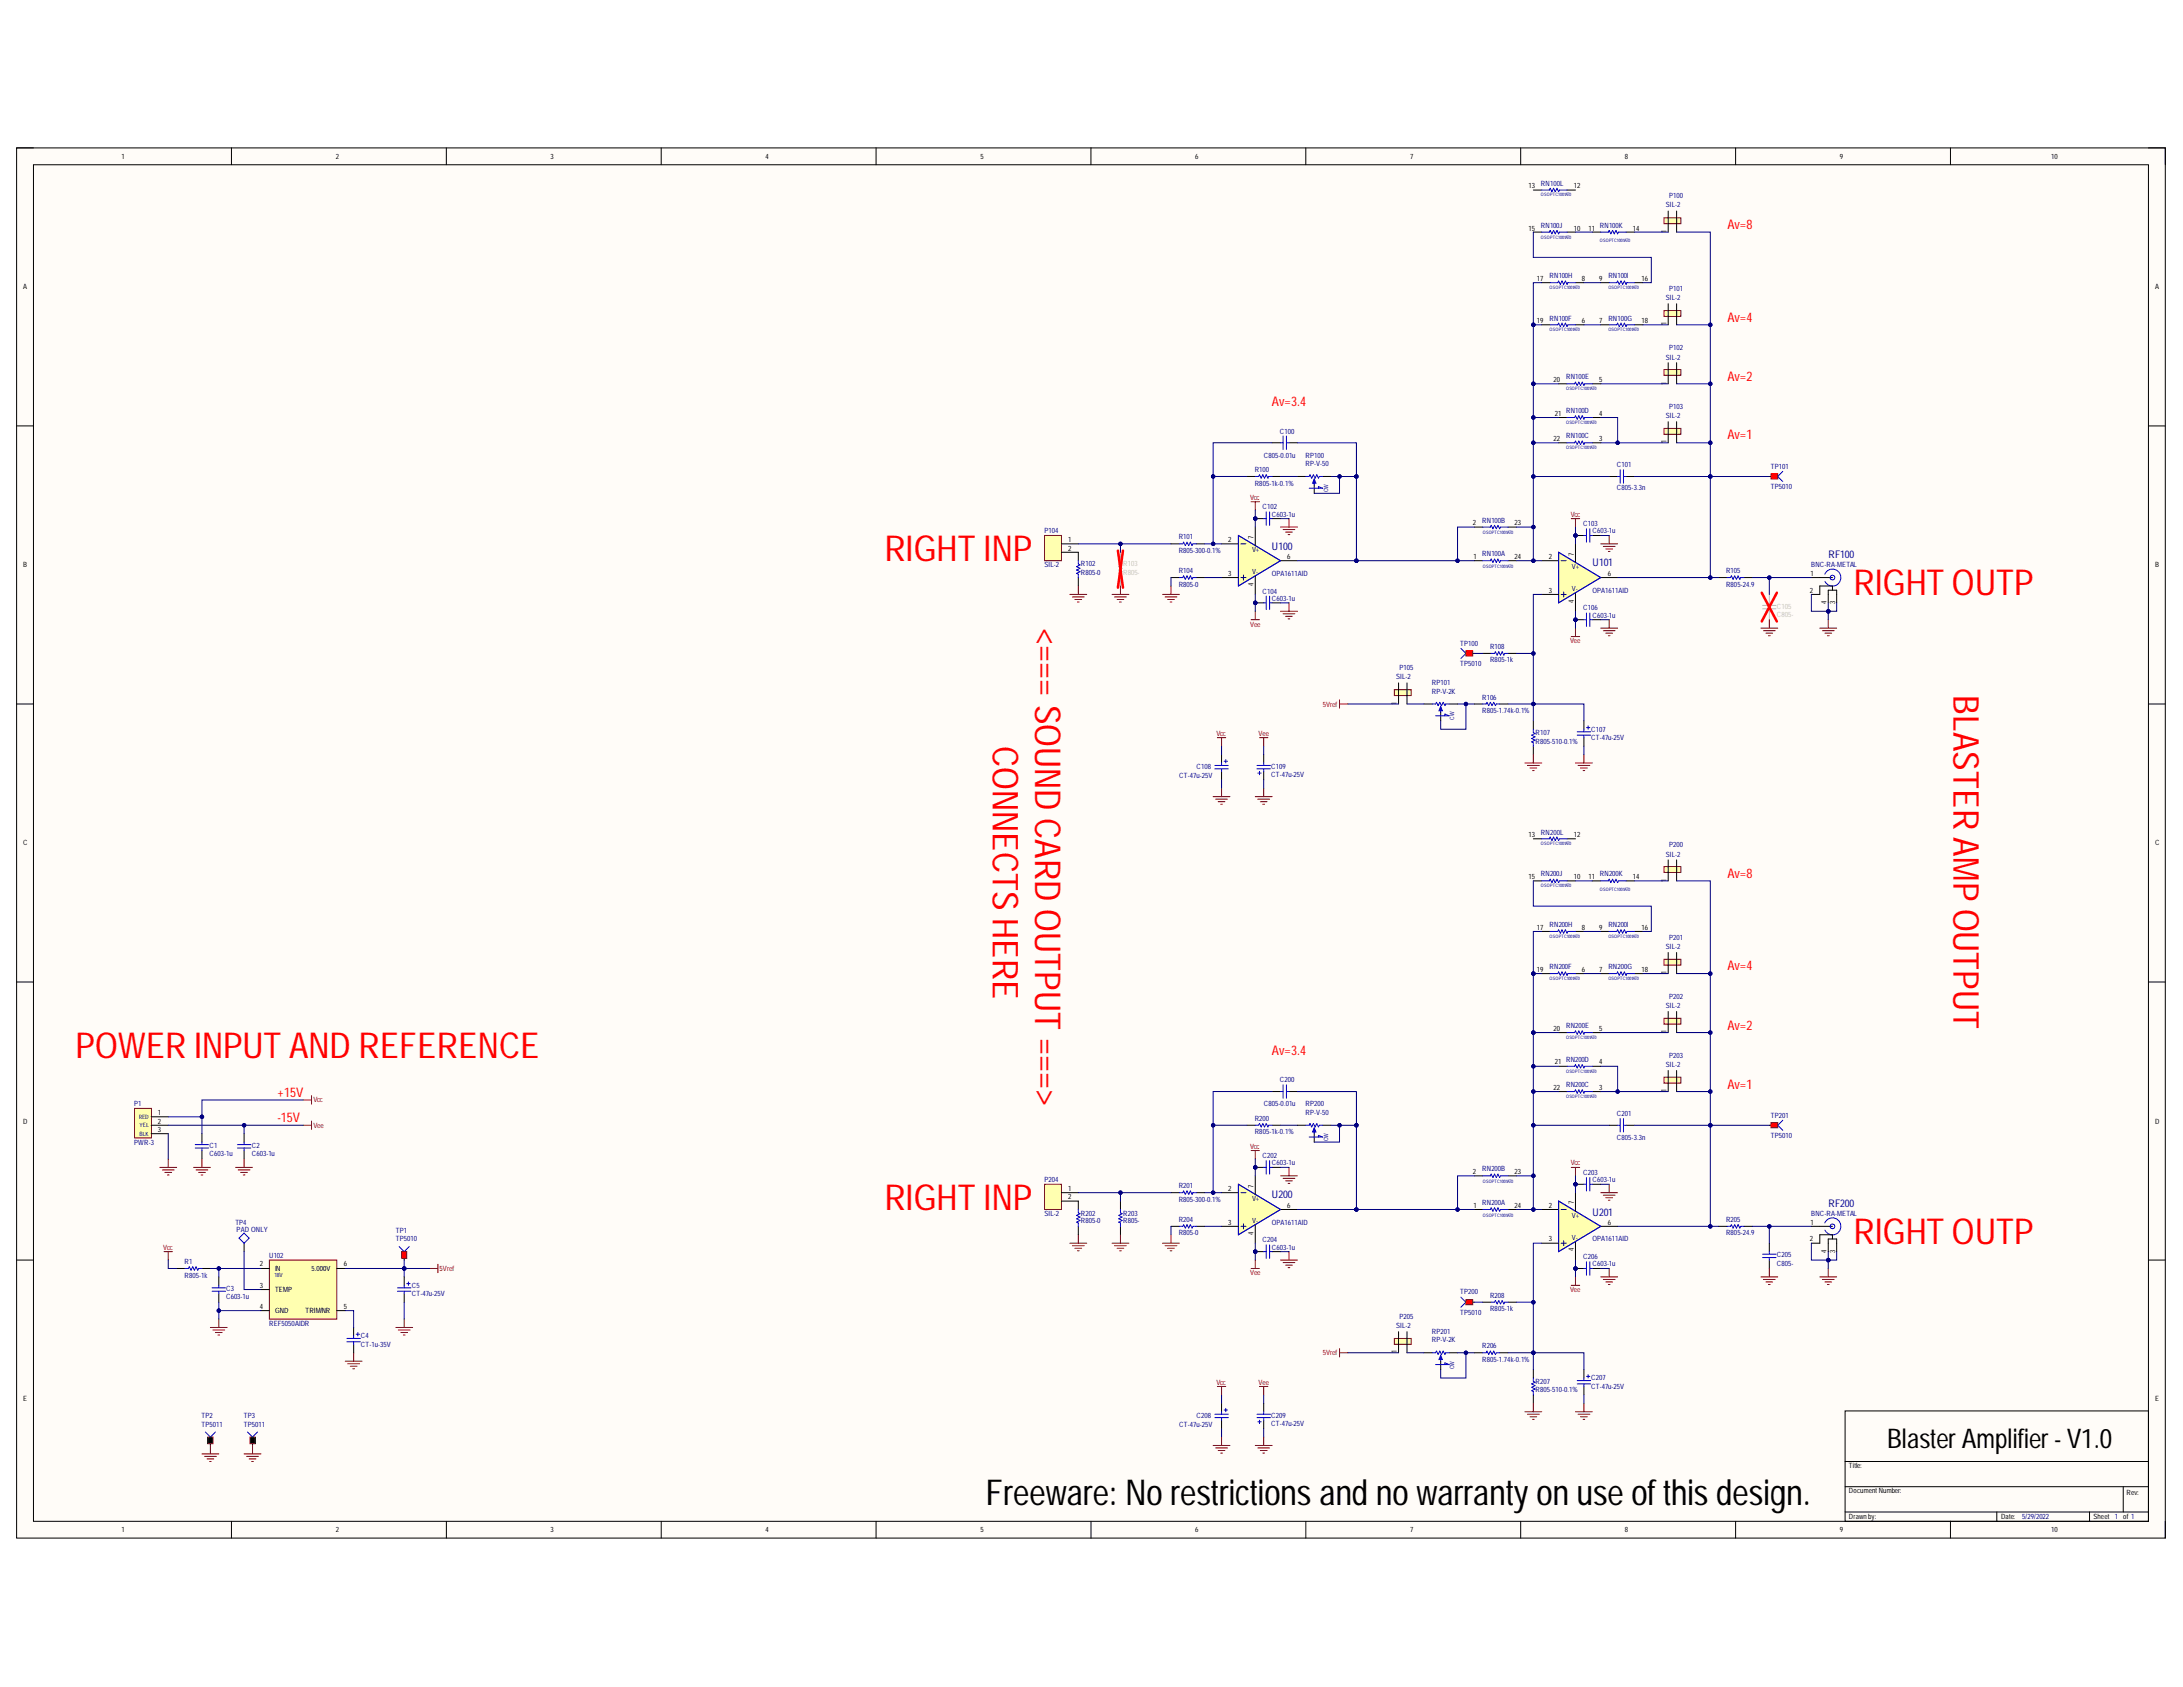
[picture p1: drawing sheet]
<svg xmlns="http://www.w3.org/2000/svg" width="279mm" height="216mm" viewBox="0 0 279 216" stroke-linecap="round" stroke-linejoin="round" font-family="sans-serif">
<defs><g id="words">
<g font-size="4.6" fill="#f00">
<text x="113.2" y="71.8">RIGHT INP</text>
<text x="237.2" y="76.1">RIGHT OUTP</text>
<text x="132.5" y="80.4" transform="rotate(90 132.5 80.4)">&lt;===SOUND CARD OUTPUT ===&gt;</text>
<text x="250" y="89" transform="rotate(90 250 89)">BLASTER AMP OUTPUT</text>
<text x="127.1" y="95.5" transform="rotate(90 127.1 95.5)">CONNECTS HERE</text>
<text x="9.6" y="135.4">POWER INPUT AND REFERENCE</text>
<text x="113.2" y="154.9">RIGHT INP</text>
<text x="237.2" y="159.2">RIGHT OUTP</text>
</g>
<text font-size="4.6" x="126.2" y="192.6">Freeware: Norestrictionsand nowarrantyonuseofthisdesign.</text>
<text font-size="3.5" x="241.6" y="185.3">BlasterAmplifier-V1.0</text>
<g font-size="1.7" fill="#f00">
<text x="221.1" y="29.3">Av=8</text>
<text x="221.1" y="41.2">Av=4</text>
<text x="162.8" y="51.9">Av=3.4</text>
<text x="221.1" y="48.7">Av=2</text>
<text x="221.1" y="56.2">Av=1</text>
<text x="221.1" y="112.3">Av=8</text>
<text x="221.1" y="124.2">Av=4</text>
<text x="221.1" y="131.8">Av=2</text>
<text x="162.8" y="135">Av=3.4</text>
<text x="35.5" y="140.4">+15V</text>
<text x="35.5" y="143.6">-15V</text>
<text x="221.1" y="139.3">Av=1</text>
</g>
<g font-size="1.4" fill="#000080">
<text x="162.8" y="70.4">U100</text>
<text x="234" y="71.5">RF100</text>
<text x="203.8" y="72.5">U101</text>
<text x="162.8" y="153.4">U200</text>
<text x="203.8" y="155.6">U201</text>
<text x="234" y="154.5">RF200</text>
</g>
<g font-size=".9">
<text x="15.6" y="20.3">1</text>
<text x="43" y="20.3">2</text>
<text x="70.5" y="20.3">3</text>
<text x="98" y="20.3">4</text>
<text x="125.5" y="20.3">5</text>
<text x="153" y="20.3">6</text>
<text x="180.5" y="20.3">7</text>
<text x="208" y="20.3">8</text>
<text x="235.5" y="20.3">9</text>
<text x="262.5" y="20.3">10</text>
<text x="195.6" y="29.5">15</text>
<text x="195.6" y="24.1">13</text>
<text x="201.5" y="29.5">10</text>
<text x="201.5" y="24.1">12</text>
<text x="203.3" y="29.5">11</text>
<text x="209" y="29.5">14</text>
<text x="213.3" y="29.8" transform="rotate(-90 213.3 29.8)">1</text>
<text x="196.7" y="35.9">17</text>
<text x="202.5" y="35.9">8</text>
<text x="204.7" y="35.9">9</text>
<text x="210.1" y="35.9">16</text>
<text x="3" y="37">A</text>
<text x="196.7" y="41.4">19</text>
<text x="202.5" y="41.4">6</text>
<text x="204.7" y="41.4">7</text>
<text x="210.1" y="41.4">18</text>
<text x="213.3" y="41.6" transform="rotate(-90 213.3 41.6)">1</text>
<text x="275.8" y="37">A</text>
<text x="198.8" y="48.9">20</text>
<text x="199" y="53.2">21</text>
<text x="204.7" y="53.2">4</text>
<text x="204.7" y="48.9">5</text>
<text x="213.3" y="49.2" transform="rotate(-90 213.3 49.2)">1</text>
<text x="198.8" y="56.4">22</text>
<text x="204.7" y="56.4">3</text>
<text x="213.3" y="56.8" transform="rotate(-90 213.3 56.8)">1</text>
<text x="136.7" y="69.4">1</text>
<text x="136.7" y="70.5">2</text>
<text x="157.2" y="69.4">2</text>
<text x="160.4" y="68.9" transform="rotate(-90 160.4 68.9)">7</text>
<text x="164.7" y="71.6">6</text>
<text x="188.5" y="67.2">2</text>
<text x="188.6" y="71.6">1</text>
<text x="193.8" y="71.6">24</text>
<text x="193.8" y="67.2">23</text>
<text x="198.2" y="71.6">2</text>
<text x="201.5" y="71.1" transform="rotate(-90 201.5 71.1)">7</text>
<text x="3" y="72.6">B</text>
<text x="157.2" y="73.7">3</text>
<text x="160.4" y="74.9" transform="rotate(-90 160.4 74.9)">4</text>
<text x="198.2" y="75.9">3</text>
<text x="201.5" y="77.1" transform="rotate(-90 201.5 77.1)">4</text>
<text x="205.8" y="73.7">6</text>
<text x="231.7" y="75.9">2</text>
<text x="231.7" y="73.7">1</text>
<text x="233.8" y="77.3" transform="rotate(-90 233.8 77.3)">4</text>
<text x="234.9" y="77.3" transform="rotate(-90 234.9 77.3)">3</text>
<text x="275.8" y="72.6">B</text>
<text x="178.8" y="90.2" transform="rotate(-90 178.8 90.2)">1</text>
<text x="195.6" y="107.1">13</text>
<text x="201.5" y="107.1">12</text>
<text x="3" y="108.2">C</text>
<text x="195.6" y="112.5">15</text>
<text x="201.5" y="112.5">10</text>
<text x="203.3" y="112.5">11</text>
<text x="209" y="112.5">14</text>
<text x="213.3" y="112.8" transform="rotate(-90 213.3 112.8)">1</text>
<text x="275.8" y="108.2">C</text>
<text x="196.7" y="119">17</text>
<text x="202.5" y="119">8</text>
<text x="204.7" y="119">9</text>
<text x="210.1" y="119">16</text>
<text x="196.7" y="124.3">19</text>
<text x="202.5" y="124.3">6</text>
<text x="204.7" y="124.3">7</text>
<text x="210.1" y="124.3">18</text>
<text x="213.3" y="124.7" transform="rotate(-90 213.3 124.7)">1</text>
<text x="198.8" y="132">20</text>
<text x="204.7" y="132">5</text>
<text x="199" y="136.2">21</text>
<text x="204.7" y="136.2">4</text>
<text x="213.3" y="132.2" transform="rotate(-90 213.3 132.2)">1</text>
<text x="3" y="143.8">D</text>
<text x="20.2" y="142.7">1</text>
<text x="20.2" y="143.8">2</text>
<text x="198.8" y="139.5">22</text>
<text x="204.7" y="139.5">3</text>
<text x="213.3" y="139.7" transform="rotate(-90 213.3 139.7)">1</text>
<text x="275.8" y="143.8">D</text>
<text x="20.2" y="144.8">3</text>
<text x="136.7" y="152.4">1</text>
<text x="136.7" y="153.4">2</text>
<text x="157.2" y="152.4">2</text>
<text x="160.4" y="152" transform="rotate(-90 160.4 152)">7</text>
<text x="164.7" y="154.5">6</text>
<text x="188.5" y="150.2">2</text>
<text x="188.6" y="154.5">1</text>
<text x="193.8" y="154.5">24</text>
<text x="193.8" y="150.2">23</text>
<text x="198.2" y="154.5">2</text>
<text x="201.5" y="154.1" transform="rotate(-90 201.5 154.1)">7</text>
<text x="157.2" y="156.7">3</text>
<text x="160.4" y="158" transform="rotate(-90 160.4 158)">4</text>
<text x="198.2" y="158.9">3</text>
<text x="201.5" y="160.1" transform="rotate(-90 201.5 160.1)">4</text>
<text x="205.8" y="156.7">6</text>
<text x="231.7" y="158.9">2</text>
<text x="231.7" y="156.7">1</text>
<text x="233.8" y="160.4" transform="rotate(-90 233.8 160.4)">4</text>
<text x="234.9" y="160.4" transform="rotate(-90 234.9 160.4)">3</text>
<text x="33.3" y="162.1">2</text>
<text x="33.3" y="164.8">3</text>
<text x="33.3" y="167.5">4</text>
<text x="35.2" y="162.7">IN</text>
<text x="35.2" y="165.4">TEMP</text>
<text x="39.9" y="162.7">5.000V</text>
<text x="44" y="162.1">6</text>
<text x="44" y="167.5">5</text>
<text x="35.2" y="168.1">GND</text>
<text x="39.1" y="168.1">TRIM/NR</text>
<text x="178.8" y="173.2" transform="rotate(-90 178.8 173.2)">1</text>
<text x="3" y="179.3">E</text>
<text x="275.8" y="179.3">E</text>
<text x="236.6" y="187.9">Title:</text>
<text x="236.6" y="191.1">DocumentNumber:</text>
<text x="272.2" y="191.3">Rev:</text>
<text x="15.6" y="196.1">1</text>
<text x="43" y="196.1">2</text>
<text x="70.5" y="196.1">3</text>
<text x="98" y="196.1">4</text>
<text x="125.5" y="196.1">5</text>
<text x="153" y="196.1">6</text>
<text x="180.5" y="196.1">7</text>
<text x="208" y="196.1">8</text>
<text x="235.5" y="196.1">9</text>
<text x="236.6" y="194.4">Drawnby:</text>
<text x="256.1" y="194.4">Date:</text>
<text x="262.5" y="196.1">10</text>
<text x="268" y="194.4">Sheet 1</text>
<text x="271.8" y="194.4">of 1</text>
</g>
<g font-size=".9" fill="#000080">
<text x="197.2" y="23.8">RN100L</text>
<text x="197.2" y="29.2">RN100J</text>
<text x="204.8" y="29.2">RN100K</text>
<text x="213.2" y="26.6">SIL-2</text>
<text x="213.6" y="25.4">P100</text>
<text x="198.3" y="35.6">RN100H</text>
<text x="205.9" y="35.6">RN100I</text>
<text x="198.3" y="41">RN100F</text>
<text x="205.9" y="41">RN100G</text>
<text x="213.2" y="38.4">SIL-2</text>
<text x="213.6" y="37.2">P101</text>
<text x="213.2" y="46">SIL-2</text>
<text x="213.6" y="44.8">P102</text>
<text x="200.4" y="52.9">RN100D</text>
<text x="200.4" y="48.5">RN100E</text>
<text x="213.2" y="53.5">SIL-2</text>
<text x="213.6" y="52.4">P103</text>
<text x="161.8" y="58.6">C805-0.01u</text>
<text x="163.8" y="55.5">C100</text>
<text x="167.1" y="58.6">RP100</text>
<text x="167.1" y="59.6">RP-V-50</text>
<text x="200.4" y="56.1">RN100C</text>
<text x="207" y="59.8">C101</text>
<text x="226.7" y="60">TP101</text>
<text x="160.6" y="60.4">R100</text>
<text x="160.6" y="62.2">R805-1k-0.1%</text>
<text x="161.6" y="65.1">C102</text>
<text x="207" y="62.8">C805-3.3n</text>
<text x="226.7" y="62.6">TP5010</text>
<text x="133.7" y="68.3">P104</text>
<text x="150.9" y="69">R101</text>
<text x="150.9" y="70.8">R805-300-0.1%</text>
<text x="160.2" y="70.6">V+</text>
<text x="162.8" y="66.1">C603-1u</text>
<text x="189.7" y="71.2">RN100A</text>
<text x="189.7" y="66.9">RN100B</text>
<text x="202.6" y="67.3">C103</text>
<text x="203.8" y="68.3">C603-1u</text>
<text x="133.7" y="72.6">SIL-2</text>
<text x="138.3" y="72.5">R102</text>
<text x="138.3" y="73.6">R805-0</text>
<text x="150.9" y="73.3">R104</text>
<text x="150.9" y="75.1">R805-0</text>
<text x="160.2" y="73.5">V-</text>
<text x="161.6" y="76">C104</text>
<text x="162.8" y="73.7">OPA1611AID</text>
<text x="162.8" y="76.9">C603-1u</text>
<text x="201.2" y="75.6">V-</text>
<text x="201.2" y="72.8">V+</text>
<text x="203.8" y="75.9">OPA1611AID</text>
<text x="220.9" y="73.3">R105</text>
<text x="220.9" y="75.1">R805-24.9</text>
<text x="231.8" y="72.6">BNC-RA-METAL</text>
<text x="186.9" y="82.6">TP100</text>
<text x="190.7" y="83.1">R108</text>
<text x="202.6" y="78.1">C106</text>
<text x="203.8" y="79.1">C603-1u</text>
<text x="178.7" y="87">SIL-2</text>
<text x="179.1" y="85.8">P105</text>
<text x="183.3" y="87.7">RP101</text>
<text x="183.3" y="88.8">RP-V-2K</text>
<text x="186.9" y="85.3">TP5010</text>
<text x="189.7" y="89.6">R106</text>
<text x="190.7" y="84.8">R805-1k</text>
<text x="189.7" y="91.3">R805-1.74k-0.1%</text>
<text x="196.5" y="94.1">R107</text>
<text x="196.5" y="95.2">R805-510-0.1%</text>
<text x="203.7" y="93.6">C107</text>
<text x="203.7" y="94.7">CT-47u-25V</text>
<text x="150.9" y="99.6">CT-47u-25V</text>
<text x="153.1" y="98.5">C108</text>
<text x="162.7" y="98.4">C109</text>
<text x="162.7" y="99.5">CT-47u-25V</text>
<text x="197.2" y="106.8">RN200L</text>
<text x="197.2" y="112.2">RN200J</text>
<text x="204.8" y="112.2">RN200K</text>
<text x="213.2" y="109.6">SIL-2</text>
<text x="213.6" y="108.4">P200</text>
<text x="198.3" y="118.7">RN200H</text>
<text x="205.9" y="118.7">RN200I</text>
<text x="198.3" y="124">RN200F</text>
<text x="205.9" y="124">RN200G</text>
<text x="213.2" y="121.5">SIL-2</text>
<text x="213.6" y="120.3">P201</text>
<text x="200.4" y="131.6">RN200E</text>
<text x="213.2" y="129">SIL-2</text>
<text x="213.6" y="127.8">P202</text>
<text x="200.4" y="135.9">RN200D</text>
<text x="213.2" y="136.5">SIL-2</text>
<text x="213.6" y="135.3">P203</text>
<text x="17.2" y="141.6">P1</text>
<text x="160.6" y="143.5">R200</text>
<text x="161.8" y="141.6">C805-0.01u</text>
<text x="163.8" y="138.5">C200</text>
<text x="167.1" y="141.6">RP200</text>
<text x="167.1" y="142.7">RP-V-50</text>
<text x="200.4" y="139.1">RN200C</text>
<text x="207" y="142.8">C201</text>
<text x="226.7" y="143">TP201</text>
<text x="17.2" y="146.5">PWR-3</text>
<text x="26.8" y="146.9">C1</text>
<text x="26.8" y="147.9">C603-1u</text>
<text x="32.2" y="146.9">C2</text>
<text x="32.2" y="147.9">C603-1u</text>
<text x="160.6" y="145.2">R805-1k-0.1%</text>
<text x="161.6" y="148.2">C202</text>
<text x="162.8" y="149.1">C603-1u</text>
<text x="189.7" y="149.9">RN200B</text>
<text x="207" y="145.8">C805-3.3n</text>
<text x="226.7" y="145.6">TP5010</text>
<text x="133.7" y="151.3">P204</text>
<text x="133.7" y="155.6">SIL-2</text>
<text x="138.3" y="155.6">R202</text>
<text x="143.7" y="155.6">R203</text>
<text x="150.9" y="152.1">R201</text>
<text x="150.9" y="153.8">R805-300-0.1%</text>
<text x="160.2" y="153.7">V+</text>
<text x="189.7" y="154.2">RN200A</text>
<text x="201.2" y="155.8">V+</text>
<text x="202.6" y="150.3">C203</text>
<text x="203.8" y="151.3">C603-1u</text>
<text x="231.8" y="155.6">BNC-RA-METAL</text>
<text x="23.6" y="161.8">R1</text>
<text x="30.1" y="156.7">TP4</text>
<text x="30.3" y="157.7">PAD ONLY</text>
<text x="34.4" y="161.1">U102</text>
<text x="50.7" y="157.8">TP1</text>
<text x="50.7" y="158.9">TP5010</text>
<text x="138.3" y="156.6">R805-0</text>
<text x="143.7" y="156.6">R805-</text>
<text x="150.9" y="156.4">R204</text>
<text x="150.9" y="158.1">R805-0</text>
<text x="160.2" y="156.5">V-</text>
<text x="161.6" y="158.9">C204</text>
<text x="162.8" y="156.7">OPA1611AID</text>
<text x="162.8" y="160">C603-1u</text>
<text x="201.2" y="158.7">V-</text>
<text x="202.6" y="161.1">C206</text>
<text x="203.8" y="158.9">OPA1611AID</text>
<text x="220.9" y="156.4">R205</text>
<text x="220.9" y="158.1">R805-24.9</text>
<text x="227.4" y="160.9">C205</text>
<text x="227.4" y="162">C805-</text>
<text x="23.6" y="163.5">R805-1k</text>
<text x="28.9" y="165.2">C3</text>
<text x="28.9" y="166.3">C603-1u</text>
<text x="52.7" y="164.8">C5</text>
<text x="52.7" y="165.9">CT-47u-25V</text>
<text x="186.9" y="165.6">TP200</text>
<text x="190.7" y="166.1">R208</text>
<text x="190.7" y="167.8">R805-1k</text>
<text x="203.8" y="162.1">C603-1u</text>
<text x="34.4" y="169.7">REF5050AIDR</text>
<text x="46.2" y="171.3">C4</text>
<text x="46.2" y="172.4">CT-1u-35V</text>
<text x="178.7" y="169.9">SIL-2</text>
<text x="179.1" y="168.8">P205</text>
<text x="183.3" y="170.7">RP201</text>
<text x="183.3" y="171.8">RP-V-2K</text>
<text x="186.9" y="168.3">TP5010</text>
<text x="189.7" y="172.6">R206</text>
<text x="189.7" y="174.3">R805-1.74k-0.1%</text>
<text x="196.5" y="177.1">R207</text>
<text x="196.5" y="178.1">R805-510-0.1%</text>
<text x="203.7" y="176.6">C207</text>
<text x="203.7" y="177.7">CT-47u-25V</text>
<text x="25.8" y="181.5">TP2</text>
<text x="25.8" y="182.6">TP5011</text>
<text x="31.2" y="181.5">TP3</text>
<text x="31.2" y="182.6">TP5011</text>
<text x="150.9" y="182.6">CT-47u-25V</text>
<text x="153.1" y="181.5">C208</text>
<text x="162.7" y="181.4">C209</text>
<text x="162.7" y="182.5">CT-47u-25V</text>
<text x="258.8" y="194.4">5/29/2022</text>
</g>
<g font-size=".9" fill="#800000">
<text x="160" y="63.9">Vcc</text>
<text x="201" y="66.1">Vcc</text>
<text x="160" y="80.2">Vee</text>
<text x="200.9" y="82.3">Vee</text>
<text x="155.7" y="94.1">Vcc</text>
<text x="161.1" y="94.1">Vee</text>
<text x="169.3" y="90.4">5Vref</text>
<text x="40.1" y="141.1">Vcc</text>
<text x="40.1" y="144.3">Vee</text>
<text x="160" y="147">Vcc</text>
<text x="201" y="149.1">Vcc</text>
<text x="20.9" y="160">Vcc</text>
<text x="56.3" y="162.7">5Vref</text>
<text x="160" y="163.2">Vee</text>
<text x="200.9" y="165.4">Vee</text>
<text x="169.3" y="173.4">5Vref</text>
<text x="155.7" y="177.2">Vcc</text>
<text x="161.1" y="177.2">Vee</text>
</g>
<g font-size=".9" fill="#bfbebc">
<text x="143.7" y="72.5">R103</text>
<text x="143.7" y="73.6">R805-</text>
<text x="227.4" y="79">C805-</text>
</g>
<g font-size=".8" fill="#000080">
<text x="170" y="63" transform="rotate(-90 170 63)">CW</text>
<text x="186.1" y="92.1" transform="rotate(-90 186.1 92.1)">CW</text>
<text x="17.8" y="143.2">RED</text>
<text x="17.9" y="145.3">BLK</text>
<text x="17.9" y="144.2">YEL</text>
<text x="170" y="146.1" transform="rotate(-90 170 146.1)">CW</text>
<text x="35.1" y="163.4">18V</text>
<text x="186.1" y="175.2" transform="rotate(-90 186.1 175.2)">CW</text>
</g>
<g font-size=".6" fill="#000080">
<text x="197.2" y="25.1">OSOPTC1001AT0</text>
<text x="197.2" y="30.5">OSOPTC1001AT0</text>
<text x="204.8" y="31">OSOPTC1001AT0</text>
<text x="198.3" y="37">OSOPTC1001AT0</text>
<text x="205.9" y="37">OSOPTC1001AT0</text>
<text x="198.3" y="42.4">OSOPTC1001AT0</text>
<text x="205.9" y="42.4">OSOPTC1001AT0</text>
<text x="200.4" y="49.9">OSOPTC1001AT0</text>
<text x="200.4" y="57.5">OSOPTC1001AT0</text>
<text x="200.4" y="54.2">OSOPTC1001AT0</text>
<text x="189.8" y="68.3">OSOPTC1001AT0</text>
<text x="189.8" y="72.7">OSOPTC1001AT0</text>
<text x="197.2" y="113.5">OSOPTC1001AT0</text>
<text x="197.2" y="108.2">OSOPTC1001AT0</text>
<text x="204.8" y="114">OSOPTC1001AT0</text>
<text x="198.3" y="125.4">OSOPTC1001AT0</text>
<text x="198.3" y="120">OSOPTC1001AT0</text>
<text x="205.9" y="125.4">OSOPTC1001AT0</text>
<text x="205.9" y="120">OSOPTC1001AT0</text>
<text x="200.4" y="137.3">OSOPTC1001AT0</text>
<text x="200.4" y="133">OSOPTC1001AT0</text>
<text x="200.4" y="140.5">OSOPTC1001AT0</text>
<text x="189.8" y="155.7">OSOPTC1001AT0</text>
<text x="189.8" y="151.4">OSOPTC1001AT0</text>
</g>
</g></defs>
<path d="M2.1 18.9h275v177.9h-275z" fill-rule="evenodd" fill="#fffcf8"/>
<path d="M2.1 18.9h275v177.9h-275z" fill="none" stroke="#000" stroke-width=".13"/>
<path d="M4.3 21.1h270.7v173.6h-270.7z" fill-rule="evenodd" fill="#fffcf8"/>
<g fill="none" stroke="#000" stroke-width=".13">
<path d="M2.1 18.9h2.2M29.6 18.9v2.2M57.1 18.9v2.2M84.6 18.9v2.2M112.1 18.9v2.2M139.6 18.9v2.2M167.1 18.9v2.2M194.6 18.9v2.2M222.1 18.9v2.2M249.6 18.9v2.2M275 18.9h2.1v2.2M4.3 21.1h270.7v173.6h-270.7z"/>
<path d="M2.1 54.5h2.2M275 54.5h2.1M2.1 90.1h2.2M275 90.1h2.1M2.1 125.7h2.2M275 125.7h2.1M2.1 161.3h2.2M275 161.3h2.1M29.6 194.7v2.1M57.1 194.7v2.1M84.6 194.7v2.1M112.1 194.7v2.1"/>
<path d="M139.6 194.7v2.1M167.1 194.7v2.1M194.6 194.7v2.1M222.1 194.7v2.1M236.2 180.6h38.8v14.1h-38.8zM236.2 187h38.8M236.2 190.3h38.8M236.2 193.5h38.8M249.6 194.7v2.1M255.6 193.5v1.2M267.4 193.5v1.2M271.8 190.3v3.2"/>
<path d="M277.1 194.7v2.1"/>
</g>
<path d="M158.5 68.5l5.4 3.3-5.4 3.2z" fill="#ffffb0"/>
<path d="M158.5 68.5l5.4 3.3-5.4 3.2z" fill="none" stroke="#800000" stroke-width=".13"/>
<path d="M156.3 69.6h2.2M156.3 73.9h2.2M160.7 67.4v2.4M160.7 73.7v2.4M163.9 71.8h2.2" fill="none" stroke="#000" stroke-width=".13"/>
<path d="M158.5 68.5l5.4 3.3-5.4 3.2z" fill="none" stroke="#00f" stroke-width=".13"/>
<path d="M158.8 69.6h.7M158.8 73.9h.7M159.1 73.6v.6" fill="none" stroke="#000080" stroke-width=".13"/>
<circle cx="160.7" cy="66.4" r=".22" fill="#000080"/>
<circle cx="160.7" cy="66.4" r=".22" fill="none" stroke="#000080" stroke-width=".13"/>
<path d="M160.7 66.4h1" fill="none" stroke="#000" stroke-width=".13"/>
<circle cx="160.7" cy="66.4" r=".22" fill="#000080"/>
<circle cx="160.7" cy="66.4" r=".22" fill="none" stroke="#000080" stroke-width=".13"/>
<path d="M162.8 66.4h1.1" fill="none" stroke="#000" stroke-width=".13"/>
<path d="M161.7 66.4h.4M162.1 65.5v1.7M162.5 65.5v1.7M162.5 66.4h.3" fill="none" stroke="#00f" stroke-width=".13"/>
<circle cx="160.7" cy="77.2" r=".22" fill="#000080"/>
<circle cx="160.7" cy="77.2" r=".22" fill="none" stroke="#000080" stroke-width=".13"/>
<path d="M160.7 77.2h1" fill="none" stroke="#000" stroke-width=".13"/>
<circle cx="160.7" cy="77.2" r=".22" fill="#000080"/>
<circle cx="160.7" cy="77.2" r=".22" fill="none" stroke="#000080" stroke-width=".13"/>
<path d="M149.9 69.6h1.1M153.1 69.6h1.1M159.6 61h1.1M162.8 77.2h1.1M162.8 61h1.1" fill="none" stroke="#000" stroke-width=".13"/>
<path d="M151 69.6h.4l.1-.2 .2 .4 .2-.4 .2 .4 .3-.4 .2 .4 .1-.2h.4M160.7 61h.4l.1-.2 .2 .4 .2-.4 .2 .4 .3-.4 .2 .4 .1-.2h.4M161.7 77.2h.4M162.1 76.3v1.7M162.5 76.3v1.7M162.5 77.2h.3" fill="none" stroke="#00f" stroke-width=".13"/>
<g fill="none" stroke="#800000" stroke-width=".13">
<path d="M148.8 76.1h2.2M149.1 76.4h1.5M149.4 76.7h.9M149.8 77h.2M149.9 75v1.1M160.1 64.2h1.1M160.1 79.3h1.1M160.7 64.2v1.1M160.7 78.2v1.1M163.9 78.2h2.2M163.9 67.4h2.2M164.2 78.6h1.5"/>
<path d="M164.2 67.8h1.5M164.5 78.9h.9M164.5 68.1h.9M164.9 79.2h.2M164.9 68.4h.2M165 66.4v1M165 77.2v1"/>
</g>
<path d="M199.5 70.7l5.4 3.2-5.4 3.3z" fill="#ffffb0"/>
<g fill="none" stroke="#800000" stroke-width=".13">
<path d="M199.5 70.7l5.4 3.2-5.4 3.3zM201.1 66.4h1.1M201.6 66.4v1.1M204.9 69.6h2.1M205.2 69.9h1.5M205.5 70.3h.9M205.9 70.6h.2M206 68.5v1.1M206 79.3v1.1M234 79.3v1.1M195.2 97.6h2.1M195.5 98h1.5"/>
<path d="M195.8 98.3h.9M196.1 98.6h.3M196.2 96.6v1M201.1 81.5h1.1M201.6 80.4v1.1M201.6 97.6h2.2M202 98h1.5M202.3 98.3h.9M202.6 98.6h.2M202.7 96.6v1M204.9 80.4h2.1M205.2 80.7h1.5"/>
<path d="M205.5 81h.9M205.9 81.4h.2M232.9 80.4h2.2M233.2 80.7h1.6M233.6 81h.8M233.9 81.4h.2"/>
</g>
<g fill="none" stroke="#000" stroke-width=".13">
<path d="M162.8 56.7h1.1M165 56.7h1.1M197.3 71.8h2.2M197.3 76.1h2.2M201.6 69.6v2.4M201.6 75.9v2.3M204.9 73.9h2.1M220 73.9h1.1M223.2 73.9h1.1M231.8 73.9h2.7M234 77.2v-1.7h1.1v1.7M234.5 75.5v-.5h-1.6v1.1h-1.1"/>
<path d="M182.2 90.1h1.1M185.5 90.1h1.1M196.2 92.3v1M196.2 95.5v1.1M202.7 92.3v1M202.7 94.4v1.1"/>
</g>
<g fill="none" stroke="#00f" stroke-width=".13">
<path d="M163.9 56.7h.3M164.2 55.8v1.7M164.6 55.8v1.7M164.6 56.7h.4M199.5 70.7l5.4 3.2-5.4 3.3zM221.1 73.9h.4l.1-.2 .2 .4 .2-.4 .2 .4 .3-.4 .2 .4 .1-.2h.4M233.6 73.5a1.08 1.08 0 0 1 1.6-.4 1.08 1.08 0 0 1 0 1.6 1.08 1.08 0 0 1-1.6-.3M184.4 90.6v.6M196.2 93.3v.5l.3 .1-.5 .2 .5 .2-.5 .2 .5 .2-.5 .2 .2 .2v.4M201.9 93.7h1.7M201.9 94.1h1.7M202.7 93.3v.4"/>
<path d="M202.7 94.1v.3M203 93.1h.5M203.3 92.9v.4"/>
<circle cx="234.5" cy="73.9" r=".3"/>
</g>
<path d="M199.8 71.8h.7M199.8 76.1h.7M200.1 75.8v.6" fill="none" stroke="#000080" stroke-width=".13"/>
<path d="M184.4 90.4l.2 .6h-.4z" fill="#00f"/>
<path d="M183.3 90.1h.4l.2-.2 .2 .4 .2-.4 .2 .4 .2-.4 .2 .4 .1-.2h.5M183.7 91.6h1.8l-.6-.2v.2M184.4 90.4l.2 .6h-.4zM189.8 90.1h.4l.1-.2 .2 .4 .2-.4 .3 .4 .2-.4 .2 .4 .1-.2h.4" fill="none" stroke="#00f" stroke-width=".13"/>
<path d="M184.4 91.2v1.1M188.7 90.1h1.1M191.9 90.1h1.1" fill="none" stroke="#000" stroke-width=".13"/>
<path d="M178.5 88.3h2.1v.7h-2.1z" fill-rule="evenodd" fill="#ffffb0"/>
<path d="M178.5 88.3h2.1v.7h-2.1z" fill="none" stroke="#800000" stroke-width=".13"/>
<path d="M179 87.4v2.7M180.1 87.4v2.7" fill="none" stroke="#000" stroke-width=".13"/>
<path d="M213 54.8h2.1v.8h-2.1z" fill-rule="evenodd" fill="#ffffb0"/>
<path d="M213 54.8h2.1v.8h-2.1z" fill="none" stroke="#800000" stroke-width=".13"/>
<path d="M213.5 54v2.7M214.6 54v2.7" fill="none" stroke="#000" stroke-width=".13"/>
<path d="M213 47.3h2.1v.7h-2.1z" fill-rule="evenodd" fill="#ffffb0"/>
<path d="M213 47.3h2.1v.7h-2.1z" fill="none" stroke="#800000" stroke-width=".13"/>
<path d="M213.5 46.4v2.7M214.6 46.4v2.7" fill="none" stroke="#000" stroke-width=".13"/>
<path d="M213 39.7h2.1v.8h-2.1z" fill-rule="evenodd" fill="#ffffb0"/>
<path d="M213 39.7h2.1v.8h-2.1z" fill="none" stroke="#800000" stroke-width=".13"/>
<path d="M213.5 38.9v2.7M214.6 38.9v2.7" fill="none" stroke="#000" stroke-width=".13"/>
<circle cx="201.6" cy="79.3" r=".22" fill="#000080"/>
<circle cx="201.6" cy="79.3" r=".22" fill="none" stroke="#000080" stroke-width=".13"/>
<path d="M201.6 79.3h1.1" fill="none" stroke="#000" stroke-width=".13"/>
<circle cx="201.6" cy="79.3" r=".22" fill="#000080"/>
<circle cx="201.6" cy="79.3" r=".22" fill="none" stroke="#000080" stroke-width=".13"/>
<path d="M203.8 79.3h1.1" fill="none" stroke="#000" stroke-width=".13"/>
<path d="M202.7 79.3h.3M203 78.5v1.7M203.5 78.5v1.7M203.5 79.3h.3" fill="none" stroke="#00f" stroke-width=".13"/>
<circle cx="201.6" cy="68.5" r=".22" fill="#000080"/>
<circle cx="201.6" cy="68.5" r=".22" fill="none" stroke="#000080" stroke-width=".13"/>
<path d="M201.6 68.5h1.1" fill="none" stroke="#000" stroke-width=".13"/>
<circle cx="201.6" cy="68.5" r=".22" fill="#000080"/>
<circle cx="201.6" cy="68.5" r=".22" fill="none" stroke="#000080" stroke-width=".13"/>
<path d="M149.9 73.9h1.1M153.1 73.9h1.1M203.8 68.5h1.1" fill="none" stroke="#000" stroke-width=".13"/>
<path d="M151 73.9h.4l.1-.2 .2 .4 .2-.4 .2 .4 .3-.4 .2 .4 .1-.2h.4M202.7 68.5h.3M203 67.7v1.7M203.5 67.7v1.7M203.5 68.5h.3" fill="none" stroke="#00f" stroke-width=".13"/>
<path d="M143.4 70.7v1.5l.2 .1-.4 .2 .4 .2-.4 .2 .4 .3-.4 .2 .2 .1v1.5" fill="none" stroke="#bfbebc" stroke-width=".13"/>
<path d="M143.1 70.5l.6 4.7M143.7 70.5l-.6 4.7" fill="none" stroke="#f00" stroke-width=".32"/>
<g fill="none" stroke="#800000" stroke-width=".13">
<path d="M142.3 76.1h2.2M142.6 76.4h1.6M143 76.7h.8M143.3 77h.2M143.4 75v1.1M26.9 169.9h2.2M27.2 170.2h1.6M27.6 170.5h.8M27.9 170.9h.2M28 168.8v1.1M50.7 169.9h2.1M51 170.2h1.5"/>
<path d="M51.3 170.5h.9M51.6 170.9h.2M51.7 168.8v1.1M55 162.3h1M56 161.8v1.1"/>
</g>
<path d="M133.7 68.5h2.2v3.3h-2.2z" fill-rule="evenodd" fill="#ffffb0"/>
<g fill="none" stroke="#800000" stroke-width=".13">
<path d="M133.7 68.5h2.2v3.3h-2.2zM136.9 76.1h2.2M137.3 76.4h1.5M137.6 76.7h.8M137.9 77h.2M138 75v1.1M155.8 94.4h1.1M156.3 94.4v1.1M161.2 94.4h1.1M161.7 94.4v1.1M155.3 102h2.1M155.6 102.3h1.5"/>
<path d="M155.9 102.6h.9M156.2 102.9h.3M156.3 100.9v1.1M160.7 102h2.1M161 102.3h1.5M161.3 102.6h.9M161.6 102.9h.2M161.7 100.9v1.1"/>
</g>
<path d="M135.9 69.6h2.1M135.9 70.7h2.1M156.3 96.6v1M156.3 98.7v1.1M161.7 96.6v1M161.7 98.7v1.1" fill="none" stroke="#000" stroke-width=".13"/>
<path d="M155.5 98h1.7M155.5 98.4h1.7M156.3 97.6v.4M156.3 98.4v.3M156.7 97.4h.4M156.9 97.2v.4M160.9 98h1.7M160.9 98.4h1.7M161 98.9h.4M161.2 98.7v.5M161.7 97.6v.4M161.7 98.4v.3" fill="none" stroke="#00f" stroke-width=".13"/>
<path d="M17.2 141.9h2.2v3.7h-2.2z" fill-rule="evenodd" fill="#ffffb0"/>
<g fill="none" stroke="#800000" stroke-width=".13">
<path d="M17.2 141.9h2.2v3.7h-2.2zM20.5 149.4h2.1M20.8 149.7h1.5M21.1 150h.9M21.4 150.4h.2M21.5 148.3v1.1M24.8 149.4h2.1M25.1 149.7h1.5M25.4 150h.9M25.7 150.4h.3M25.8 148.3v1.1M30.2 149.4h2.1"/>
<path d="M30.5 149.7h1.5M30.8 150h.9M31.1 150.4h.2M31.2 148.3v1.1M38.8 144h1.1M38.8 140.8h1.1M39.9 140.2v1.1M39.9 143.5v1M44.2 174.2h2.1M44.5 174.5h1.5M44.8 174.8h.9M45.2 175.2h.2"/>
<path d="M45.3 173.1v1.1"/>
</g>
<g fill="none" stroke="#000" stroke-width=".13">
<path d="M166.1 61h1M169.3 61h1.1M19.4 142.9h2.1M19.4 144h2.1M19.4 145.1h2.1M25.8 145.1v1.1M25.8 147.2v1.1M31.2 145.1v1.1M31.2 147.2v1.1M28 163.4v1.1M28 165.6v1.1M45.3 169.9v1.1"/>
<path d="M45.3 172v1.1M51.7 163.4v1.1M51.7 165.6v1.1"/>
</g>
<g fill="none" stroke="#00f" stroke-width=".13">
<path d="M168.2 61.5v.6M25 146.5h1.7M25 146.9h1.7M25.8 146.2v.3M25.8 146.9v.3M30.4 146.5h1.7M30.4 146.9h1.7M31.2 146.2v.3M31.2 146.9v.3M27.1 164.8h1.8M27.1 165.3h1.8M28 164.5v.3"/>
<path d="M28 165.3v.3M44.4 171.3h1.7M44.4 171.7h1.7M45.3 171v.3M45.3 171.7v.3M45.6 170.8h.4M45.8 170.5v.5M50.9 164.8h1.7M50.9 165.3h1.7M51.7 164.5v.3M51.7 165.3v.3M52.1 164.3h.4"/>
<path d="M52.3 164.1v.4"/>
</g>
<path d="M168.2 61.3l.2 .5h-.4z" fill="#00f"/>
<g fill="none" stroke="#00f" stroke-width=".13">
<path d="M197.3 29.7h1l.1-.2 .2 .4 .2-.4 .3 .4 .2-.4 .2 .4 .1-.2h1M197.3 24.3h1l.1-.2 .2 .4 .2-.4 .3 .4 .2-.4 .2 .4 .1-.2h1M198.4 36.2h1l.1-.2 .2 .4 .2-.4 .2 .4 .3-.4 .2 .4 .1-.2h.9M204.9 29.7h1l.1-.2 .2 .4 .2-.4 .2 .4 .2-.4 .2 .4 .1-.2h1M206 36.2h.9l.1-.2 .2 .4 .3-.4 .2 .4 .2-.4 .2 .4 .1-.2h1M198.4 41.6h1l.1-.2 .2 .4 .2-.4 .2 .4 .3-.4 .2 .4 .1-.2h.9M200.6 56.7h.9l.1-.3 .3 .5 .2-.5 .2 .5 .2-.5 .2 .5 .1-.2h1M200.6 53.4h.9l.1-.2 .3 .4 .2-.4 .2 .4 .2-.4 .2 .4 .1-.2h1M200.6 49.1h.9l.1-.2 .3 .4 .2-.4 .2 .4 .2-.4 .2 .4 .1-.2h1M206 41.6h.9l.1-.2 .2 .4 .3-.4 .2 .4 .2-.4 .2 .4 .1-.2h1M167.1 61h.5l.1-.2 .2 .4 .2-.4 .2 .4 .2-.4 .2 .4 .2-.2h.4M167.6 62.5h1.7l-.6-.2v.2"/>
<path d="M168.2 61.3l.2 .5h-.4zM189.8 71.8h.9l.2-.3 .2 .5 .2-.5 .2 .5 .2-.5 .2 .5 .2-.2h.9M189.8 67.5h.9l.2-.3 .2 .5 .2-.5 .2 .5 .2-.5 .2 .5 .2-.2h.9"/>
</g>
<g fill="none" stroke="#000" stroke-width=".13">
<path d="M196.2 29.7h1.1M196.2 24.3h1.1M197.3 36.2h1.1M200.6 29.7h1M200.6 24.3h1M201.6 36.2h1.1M203.8 29.7h1.1M204.9 36.2h1.1M208.1 29.7h1.1M209.2 36.2h1.1M197.3 41.6h1.1M199.5 56.7h1.1"/>
<path d="M199.5 53.4h1.1M199.5 49.1h1.1M201.6 41.6h1.1M203.8 56.7h1.1M203.8 53.4h1.1M203.8 49.1h1.1M204.9 41.6h1.1M209.2 41.6h1.1M168.2 62.1v1M188.7 71.8h1.1M188.7 67.5h1.1M193 71.8h1.1"/>
<path d="M193 67.5h1.1"/>
</g>
<path d="M213 27.9h2.1v.7h-2.1z" fill-rule="evenodd" fill="#ffffb0"/>
<path d="M213 27.9h2.1v.7h-2.1zM226.5 79.3v1.1M225.4 80.4h2.1M225.7 80.7h1.5M226 81h.9M226.3 81.4h.3M26.6 183.9h.7v.9h-.7z" fill="none" stroke="#800000" stroke-width=".13"/>
<path d="M213.5 27v2.7M214.6 27v2.7M206 61h1M208.1 61h1.1M51.7 160.2v1.1M26.9 183.9v1.1" fill="none" stroke="#000" stroke-width=".13"/>
<path d="M207 61h.4M207.4 60.1v1.7M207.8 60.1v1.7M207.8 61h.3M51.1 159.5l.6 .7 .7-.7M26.3 183.3l.6 .6 .7-.6" fill="none" stroke="#00f" stroke-width=".13"/>
<path d="M225.6 77.5h1.7M225.6 77.9h1.7M226.5 76.1v1.4M226.5 77.9v1.4" fill="none" stroke="#bfbebc" stroke-width=".13"/>
<path d="M225.5 75.9l1.9 3.6M227.4 75.9l-1.9 3.6" fill="none" stroke="#f00" stroke-width=".33"/>
<path d="M26.6 183.9h.7v.9h-.7z" fill-rule="evenodd" fill="#000"/>
<path d="M51.4 160.2h.7v.8h-.7z" fill-rule="evenodd" fill="#f00"/>
<path d="M51.4 160.2h.7v.8h-.7z" fill="none" stroke="#800000" stroke-width=".13"/>
<path d="M34.5 161.3h8.6v7.5h-8.6z" fill-rule="evenodd" fill="#ffffb0"/>
<path d="M171.4 89.6v1M171.4 90.1h1.1M21 160.2h1.1M21.5 160.2v1.1M34.5 161.3h8.6v7.5h-8.6z" fill="none" stroke="#800000" stroke-width=".13"/>
<path d="M138 70.7v1.1M138 73.9v1.1M22.6 162.3h1.1M25.8 162.3h1.1M33.4 162.3h1.1M33.4 165h1.1M33.4 167.7h1.1M43.1 162.3h1.1M43.1 167.7h1.1" fill="none" stroke="#000" stroke-width=".13"/>
<path d="M138 71.8v.4l.2 .1-.4 .2 .4 .2-.4 .2 .4 .3-.4 .2 .2 .1v.4M23.7 162.3h.4l.1-.2 .2 .5 .3-.5 .2 .5 .2-.5 .2 .5 .1-.3h.4" fill="none" stroke="#00f" stroke-width=".13"/>
<path d="M158.5 151.6l5.4 3.2-5.4 3.2z" fill="#ffffb0"/>
<path d="M158.5 151.6l5.4 3.2-5.4 3.2z" fill="none" stroke="#800000" stroke-width=".13"/>
<path d="M156.3 152.6h2.2M156.3 156.9h2.2M160.7 150.5v2.3M160.7 156.7v2.4M163.9 154.8h2.2" fill="none" stroke="#000" stroke-width=".13"/>
<path d="M158.5 151.6l5.4 3.2-5.4 3.2z" fill="none" stroke="#00f" stroke-width=".13"/>
<path d="M158.8 152.6h.7M158.8 156.9h.7M159.1 156.6v.7" fill="none" stroke="#000080" stroke-width=".13"/>
<circle cx="160.7" cy="149.4" r=".22" fill="#000080"/>
<circle cx="160.7" cy="149.4" r=".22" fill="none" stroke="#000080" stroke-width=".13"/>
<path d="M160.7 149.4h1" fill="none" stroke="#000" stroke-width=".13"/>
<circle cx="160.7" cy="149.4" r=".22" fill="#000080"/>
<circle cx="160.7" cy="149.4" r=".22" fill="none" stroke="#000080" stroke-width=".13"/>
<path d="M162.8 149.4h1.1" fill="none" stroke="#000" stroke-width=".13"/>
<path d="M161.7 149.4h.4M162.1 148.5v1.8M162.5 148.5v1.8M162.5 149.4h.3" fill="none" stroke="#00f" stroke-width=".13"/>
<circle cx="160.7" cy="160.2" r=".22" fill="#000080"/>
<circle cx="160.7" cy="160.2" r=".22" fill="none" stroke="#000080" stroke-width=".13"/>
<path d="M160.7 160.2h1" fill="none" stroke="#000" stroke-width=".13"/>
<circle cx="160.7" cy="160.2" r=".22" fill="#000080"/>
<circle cx="160.7" cy="160.2" r=".22" fill="none" stroke="#000080" stroke-width=".13"/>
<path d="M149.9 152.6h1.1M153.1 152.6h1.1M159.6 144h1.1M162.8 144h1.1M162.8 160.2h1.1" fill="none" stroke="#000" stroke-width=".13"/>
<path d="M151 152.6h.4l.1-.2 .2 .4 .2-.4 .2 .4 .3-.4 .2 .4 .1-.2h.4M160.7 144h.4l.1-.2 .2 .4 .2-.4 .2 .4 .3-.4 .2 .4 .1-.2h.4M162.1 159.3v1.7M162.5 159.3v1.7M161.7 160.2h.4M162.5 160.2h.3" fill="none" stroke="#00f" stroke-width=".13"/>
<g fill="none" stroke="#800000" stroke-width=".13">
<path d="M148.8 159.1h2.2M149.1 159.4h1.5M149.4 159.8h.9M149.9 158v1.1M160.1 147.2h1.1M160.7 147.2v1.1M163.9 150.5h2.2M164.2 150.8h1.5M164.5 151.1h.9M164.9 151.4h.2M165 149.4v1.1M149.8 160.1h.2"/>
<path d="M160.1 162.3h1.1M160.7 161.3v1M163.9 161.3h2.2M164.2 161.6h1.5M164.5 161.9h.9M164.9 162.2h.2M165 160.2v1.1"/>
</g>
<path d="M199.5 153.7l5.4 3.2-5.4 3.3z" fill="#ffffb0"/>
<g fill="none" stroke="#800000" stroke-width=".13">
<path d="M199.5 153.7l5.4 3.2-5.4 3.3zM201.1 149.4h1.1M201.6 149.4v1.1M204.9 152.6h2.1M205.2 153h1.5M205.5 153.3h.9M205.9 153.6h.2M206 151.6v1M196.2 179.6v1.1M201.1 164.5h1.1M201.6 163.4v1.1M202.7 179.6v1.1"/>
<path d="M204.9 163.4h2.1M205.2 163.7h1.5M205.5 164.1h.9M205.9 164.4h.2M206 162.3v1.1M232.9 163.4h2.2M233.2 163.7h1.6M233.6 164.1h.8M233.9 164.4h.2M234 162.3v1.1M195.2 180.7h2.1M195.5 181h1.5"/>
<path d="M195.8 181.3h.9M196.1 181.6h.3M201.6 180.7h2.2M202 181h1.5M202.3 181.3h.9M202.6 181.6h.2"/>
</g>
<g fill="none" stroke="#000" stroke-width=".13">
<path d="M162.8 139.7h1.1M165 139.7h1.1M197.3 154.8h2.2M197.3 159.1h2.2M201.6 152.6v2.4M201.6 158.9v2.4M204.9 156.9h2.1M220 156.9h1.1M223.2 156.9h1.1M231.8 156.9h2.7M234.5 158.6v-.6h-1.6v1.1h-1.1M182.2 173.1h1.1"/>
<path d="M185.5 173.1h1.1M196.2 175.3v1.1M196.2 178.5v1.1M202.7 175.3v1.1M202.7 177.4v1.1M234 160.2v-1.6h1.1v1.6"/>
</g>
<g fill="none" stroke="#00f" stroke-width=".13">
<path d="M163.9 139.7h.3M164.2 138.8v1.8M164.6 138.8v1.8M164.6 139.7h.4M199.5 153.7l5.4 3.2-5.4 3.3zM221.1 156.9h.4l.1-.2 .2 .5 .2-.5 .2 .5 .3-.5 .2 .5 .1-.3h.4M233.6 156.5a1.08 1.08 0 0 1 1.6-.4 1.08 1.08 0 0 1 0 1.7 1.08 1.08 0 0 1-1.6-.4M234.8 156.8a.3 .3 0 0 0-.5-.1 .3 .3 0 0 0 .1 .5 .3 .3 0 0 0 .4-.2v-.2M184.4 173.7v.5M196.2 176.4v.4l.3 .1-.5 .2 .5 .2-.5 .2 .5 .3-.5 .2 .2 .1v.4M201.9 176.7h1.7M201.9 177.1h1.7"/>
<path d="M202.7 176.4v.3M202.7 177.1v.3M203 176.1h.5M203.3 175.9v.5"/>
</g>
<path d="M199.8 154.8h.7M199.8 159.1h.7M200.1 158.8v.6" fill="none" stroke="#000080" stroke-width=".13"/>
<path d="M184.4 173.5l.2 .5h-.4z" fill="#00f"/>
<path d="M183.3 173.1h.4l.2-.2 .2 .4 .2-.4 .2 .4 .2-.4 .2 .4 .1-.2h.5M183.7 174.6h1.8l-.6-.2v.2M184.4 173.5l.2 .5h-.4zM189.8 173.1h.4l.1-.2 .2 .4 .2-.4 .3 .4 .2-.4 .2 .4 .1-.2h.4" fill="none" stroke="#00f" stroke-width=".13"/>
<path d="M184.4 174.2v1.1M188.7 173.1h1.1M191.9 173.1h1.1" fill="none" stroke="#000" stroke-width=".13"/>
<path d="M178.5 171.3h2.1v.7h-2.1z" fill-rule="evenodd" fill="#ffffb0"/>
<path d="M178.5 171.3h2.1v.7h-2.1z" fill="none" stroke="#800000" stroke-width=".13"/>
<path d="M179 170.4v2.7M180.1 170.4v2.7" fill="none" stroke="#000" stroke-width=".13"/>
<path d="M213 137.9h2.1v.7h-2.1z" fill-rule="evenodd" fill="#ffffb0"/>
<path d="M213 137.9h2.1v.7h-2.1z" fill="none" stroke="#800000" stroke-width=".13"/>
<path d="M213.5 137v2.7M214.6 137v2.7" fill="none" stroke="#000" stroke-width=".13"/>
<path d="M213 130.3h2.1v.8h-2.1z" fill-rule="evenodd" fill="#ffffb0"/>
<path d="M213 130.3h2.1v.8h-2.1z" fill="none" stroke="#800000" stroke-width=".13"/>
<path d="M213.5 129.5v2.6M214.6 129.5v2.6" fill="none" stroke="#000" stroke-width=".13"/>
<path d="M213 122.8h2.1v.7h-2.1z" fill-rule="evenodd" fill="#ffffb0"/>
<path d="M213 122.8h2.1v.7h-2.1z" fill="none" stroke="#800000" stroke-width=".13"/>
<path d="M213.5 121.9v2.7M214.6 121.9v2.7" fill="none" stroke="#000" stroke-width=".13"/>
<circle cx="201.6" cy="162.3" r=".22" fill="#000080"/>
<circle cx="201.6" cy="162.3" r=".22" fill="none" stroke="#000080" stroke-width=".13"/>
<path d="M201.6 162.3h1.1" fill="none" stroke="#000" stroke-width=".13"/>
<circle cx="201.6" cy="162.3" r=".22" fill="#000080"/>
<circle cx="201.6" cy="162.3" r=".22" fill="none" stroke="#000080" stroke-width=".13"/>
<path d="M203.8 162.3h1.1" fill="none" stroke="#000" stroke-width=".13"/>
<path d="M202.7 162.3h.3M203 161.5v1.7M203.5 161.5v1.7M203.5 162.3h.3" fill="none" stroke="#00f" stroke-width=".13"/>
<circle cx="201.6" cy="151.6" r=".22" fill="#000080"/>
<circle cx="201.6" cy="151.6" r=".22" fill="none" stroke="#000080" stroke-width=".13"/>
<path d="M201.6 151.6h1.1" fill="none" stroke="#000" stroke-width=".13"/>
<circle cx="201.6" cy="151.6" r=".22" fill="#000080"/>
<circle cx="201.6" cy="151.6" r=".22" fill="none" stroke="#000080" stroke-width=".13"/>
<path d="M143.4 153.7v1.1M143.4 156.9v1.1M149.9 156.9h1.1M153.1 156.9h1.1M203.8 151.6h1.1" fill="none" stroke="#000" stroke-width=".13"/>
<path d="M143.4 154.8v.4l.2 .1-.4 .2 .4 .3-.4 .2 .4 .2-.4 .2 .2 .1v.4M151 156.9h.4l.1-.2 .2 .5 .2-.5 .2 .5 .3-.5 .2 .5 .1-.3h.4M202.7 151.6h.3M203 150.7v1.7M203.5 150.7v1.7M203.5 151.6h.3" fill="none" stroke="#00f" stroke-width=".13"/>
<path d="M142.3 159.1h2.2M142.6 159.4h1.6M143 159.8h.8M143.4 158v1.1M143.3 160.1h.2" fill="none" stroke="#800000" stroke-width=".13"/>
<path d="M133.7 151.6h2.2v3.2h-2.2z" fill-rule="evenodd" fill="#ffffb0"/>
<g fill="none" stroke="#800000" stroke-width=".13">
<path d="M133.7 151.6h2.2v3.2h-2.2zM136.9 159.1h2.2M137.3 159.4h1.5M137.6 159.8h.8M138 158v1.1M137.9 160.1h.2M155.8 177.4h1.1M156.3 177.4v1.1M161.2 177.4h1.1M161.7 177.4v1.1M155.3 185h2.1M155.6 185.3h1.5"/>
<path d="M155.9 185.6h.9M156.2 186h.3M156.3 183.9v1.1M160.7 185h2.1M161 185.3h1.5M161.3 185.6h.9M161.6 186h.2M161.7 183.9v1.1"/>
</g>
<path d="M135.9 152.6h2.1M135.9 153.7h2.1M166.1 144h1M169.3 144h1.1M156.3 179.6v1.1M161.7 179.6v1.1M156.3 181.8v1M161.7 181.8v1" fill="none" stroke="#000" stroke-width=".13"/>
<g fill="none" stroke="#00f" stroke-width=".13">
<path d="M168.2 144.5v.6M155.5 181h1.7M155.5 181.4h1.7M156.3 180.7v.3M156.3 181.4v.4M156.7 180.5h.4M156.9 180.2v.5M160.9 181h1.7M160.9 181.4h1.7M161 182h.4M161.2 181.8v.4M161.7 180.7v.3"/>
<path d="M161.7 181.4v.4"/>
</g>
<path d="M168.2 144.3l.2 .6h-.4z" fill="#00f"/>
<g fill="none" stroke="#00f" stroke-width=".13">
<path d="M197.3 112.7h1l.1-.2 .2 .5 .2-.5 .3 .5 .2-.5 .2 .5 .1-.3h1M197.3 107.4h1l.1-.3 .2 .5 .2-.5 .3 .5 .2-.5 .2 .5 .1-.2h1M198.4 119.2h1l.1-.2 .2 .4 .2-.4 .2 .4 .3-.4 .2 .4 .1-.2h.9M204.9 112.7h1l.1-.2 .2 .5 .2-.5 .2 .5 .2-.5 .2 .5 .1-.3h1M206 119.2h.9l.1-.2 .2 .4 .3-.4 .2 .4 .2-.4 .2 .4 .1-.2h1M198.4 124.6h1l.1-.2 .2 .4 .2-.4 .2 .4 .3-.4 .2 .4 .1-.2h.9M200.6 139.7h.9l.1-.2 .3 .4 .2-.4 .2 .4 .2-.4 .2 .4 .1-.2h1M200.6 136.5h.9l.1-.2 .3 .4 .2-.4 .2 .4 .2-.4 .2 .4 .1-.2h1M200.6 132.1h.9l.1-.2 .3 .5 .2-.5 .2 .5 .2-.5 .2 .5 .1-.3h1M206 124.6h.9l.1-.2 .2 .4 .3-.4 .2 .4 .2-.4 .2 .4 .1-.2h1M167.1 144h.5l.1-.2 .2 .4 .2-.4 .2 .4 .2-.4 .2 .4 .2-.2h.4M167.6 145.5h1.7l-.6-.2v.2"/>
<path d="M168.2 144.3l.2 .6h-.4zM189.8 154.8h.9l.2-.2 .2 .4 .2-.4 .2 .4 .2-.4 .2 .4 .2-.2h.9M189.8 150.5h.9l.2-.2 .2 .4 .2-.4 .2 .4 .2-.4 .2 .4 .2-.2h.9"/>
</g>
<g fill="none" stroke="#000" stroke-width=".13">
<path d="M196.2 112.7h1.1M196.2 107.4h1.1M197.3 119.2h1.1M200.6 112.7h1M200.6 107.4h1M201.6 119.2h1.1M203.8 112.7h1.1M204.9 119.2h1.1M208.1 112.7h1.1M209.2 119.2h1.1M197.3 124.6h1.1M199.5 139.7h1.1"/>
<path d="M199.5 136.5h1.1M199.5 132.1h1.1M201.6 124.6h1.1M203.8 139.7h1.1M203.8 136.5h1.1M203.8 132.1h1.1M204.9 124.6h1.1M209.2 124.6h1.1M168.2 145.1v1.1M188.7 154.8h1.1M188.7 150.5h1.1M193 154.8h1.1"/>
<path d="M193 150.5h1.1"/>
</g>
<path d="M213 110.9h2.1v.8h-2.1z" fill-rule="evenodd" fill="#ffffb0"/>
<path d="M213 110.9h2.1v.8h-2.1zM225.4 163.4h2.1M225.7 163.7h1.5M226 164.1h.9M226.3 164.4h.3M226.5 162.3v1.1" fill="none" stroke="#800000" stroke-width=".13"/>
<path d="M213.5 110v2.7M214.6 110v2.7M206 144h1M208.1 144h1.1M226.5 159.1v1.1M187.6 166.7h1.1M226.5 161.3v1" fill="none" stroke="#000" stroke-width=".13"/>
<path d="M207 144h.4M207.4 143.1v1.8M207.8 143.1v1.8M207.8 144h.3M187 166l.6 .7-.6 .6M225.6 160.5h1.7M225.6 160.9h1.7M226.5 160.2v.3M226.5 160.9v.4" fill="none" stroke="#00f" stroke-width=".13"/>
<path d="M187.6 166.3h.9v.7h-.9z" fill-rule="evenodd" fill="#f00"/>
<path d="M171.4 172.6v1.1M171.4 173.1h1.1M187.6 166.3h.9v.7h-.9zM25.8 186.1h2.2M26.2 186.4h1.5M26.5 186.7h.9M26.8 187h.2M26.9 185v1.1" fill="none" stroke="#800000" stroke-width=".13"/>
<path d="M187.6 83.6h1.1M31.2 159.1v1.1M138 153.7v1.1M138 156.9v1.1M189.8 166.7h1.1M193 166.7h1.1" fill="none" stroke="#000" stroke-width=".13"/>
<path d="M187 83l.6 .6-.6 .7M30.6 158.5l.6-.7 .7 .7-.7 .6zM138 154.8v.4l.2 .1-.4 .2 .4 .3-.4 .2 .4 .2-.4 .2 .2 .1v.4M190.9 166.7h.4l.1-.3 .2 .5 .2-.5 .3 .5 .2-.5 .2 .5 .1-.2h.4" fill="none" stroke="#00f" stroke-width=".13"/>
<path d="M187.6 83.3h.9v.7h-.9z" fill-rule="evenodd" fill="#f00"/>
<path d="M187.6 83.3h.9v.7h-.9zM31.2 186.1h2.2M31.6 186.4h1.5M31.9 186.7h.9M32 183.9h.6v.9h-.6zM32.2 187h.2M32.3 185v1.1" fill="none" stroke="#800000" stroke-width=".13"/>
<path d="M189.8 83.6h1.1M193 83.6h1.1M226.5 144h1M32.3 183.9v1.1" fill="none" stroke="#000" stroke-width=".13"/>
<path d="M190.9 83.6h.4l.1-.2 .2 .4 .2-.4 .3 .4 .2-.4 .2 .4 .1-.2h.4M228.2 143.4l-.7 .6 .7 .7M31.7 183.3l.6 .6 .7-.6" fill="none" stroke="#00f" stroke-width=".13"/>
<path d="M32 183.9h.6v.9h-.6z" fill-rule="evenodd" fill="#000"/>
<path d="M226.7 143.7h.8v.6h-.8z" fill-rule="evenodd" fill="#f00"/>
<path d="M226.7 143.7h.8v.6h-.8z" fill="none" stroke="#800000" stroke-width=".13"/>
<path d="M226.5 61h1" fill="none" stroke="#000" stroke-width=".13"/>
<path d="M228.2 60.3l-.7 .7 .7 .6" fill="none" stroke="#00f" stroke-width=".13"/>
<path d="M226.7 60.7h.8v.6h-.8z" fill-rule="evenodd" fill="#f00"/>
<path d="M226.7 60.7h.8v.6h-.8z" fill="none" stroke="#800000" stroke-width=".13"/>
<path d="M218.9 61h7.6" fill="none" stroke="#000080" stroke-width=".13"/>
<circle cx="218.9" cy="61" r=".22" fill="#000080"/>
<g fill="none" stroke="#000080" stroke-width=".13">
<path d="M21.5 144h17.3M21.5 161.3v1h1.1"/>
<circle cx="218.9" cy="61" r=".22"/>
</g>
<circle cx="31.2" cy="144" r=".22" fill="#000080"/>
<g fill="none" stroke="#000080" stroke-width=".13">
<path d="M21.5 142.9h4.3v2.2"/>
<circle cx="31.2" cy="144" r=".22"/>
</g>
<circle cx="25.8" cy="142.9" r=".22" fill="#000080"/>
<g fill="none" stroke="#000080" stroke-width=".13">
<path d="M38.8 140.8h-13v2.1"/>
<circle cx="25.8" cy="142.9" r=".22"/>
</g>
<circle cx="25.8" cy="142.9" r=".22" fill="#000080"/>
<g fill="none" stroke="#000080" stroke-width=".13">
<path d="M26.9 162.3h1.1"/>
<circle cx="25.8" cy="142.9" r=".22"/>
</g>
<circle cx="28" cy="162.3" r=".22" fill="#000080"/>
<g fill="none" stroke="#000080" stroke-width=".13">
<path d="M28 167.7h5.4"/>
<circle cx="28" cy="162.3" r=".22"/>
</g>
<circle cx="28" cy="167.7" r=".22" fill="#000080"/>
<g fill="none" stroke="#000080" stroke-width=".13">
<path d="M33.4 162.3h-5.4v1.1"/>
<circle cx="28" cy="167.7" r=".22"/>
</g>
<circle cx="28" cy="162.3" r=".22" fill="#000080"/>
<g fill="none" stroke="#000080" stroke-width=".13">
<path d="M31.2 160.2v4.8h2.2M44.2 167.7h1.1v2.2M44.2 162.3h7.5v1.1"/>
<circle cx="28" cy="162.3" r=".22"/>
</g>
<circle cx="51.7" cy="162.3" r=".22" fill="#000080"/>
<g fill="none" stroke="#000080" stroke-width=".13">
<path d="M51.7 162.3h3.3"/>
<circle cx="51.7" cy="162.3" r=".22"/>
</g>
<circle cx="51.7" cy="162.3" r=".22" fill="#000080"/>
<g fill="none" stroke="#000080" stroke-width=".13">
<path d="M138 152.6h11.9"/>
<circle cx="51.7" cy="162.3" r=".22"/>
</g>
<circle cx="143.4" cy="152.6" r=".21" fill="#000080"/>
<g fill="none" stroke="#000080" stroke-width=".13">
<path d="M138 69.6h11.9"/>
<circle cx="143.4" cy="152.6" r=".21"/>
</g>
<circle cx="143.4" cy="69.6" r=".21" fill="#000080"/>
<g fill="none" stroke="#000080" stroke-width=".13">
<path d="M154.2 156.9h2.1M154.2 152.6h1.1"/>
<circle cx="143.4" cy="69.6" r=".21"/>
</g>
<circle cx="155.3" cy="152.6" r=".22" fill="#000080"/>
<g fill="none" stroke="#000080" stroke-width=".13">
<path d="M154.2 73.9h2.1M154.2 69.6h1.1"/>
<circle cx="155.3" cy="152.6" r=".22"/>
</g>
<circle cx="155.3" cy="69.6" r=".22" fill="#000080"/>
<g fill="none" stroke="#000080" stroke-width=".13">
<path d="M159.6 144h-4.3v8.6h1"/>
<circle cx="155.3" cy="69.6" r=".22"/>
</g>
<circle cx="155.3" cy="144" r=".22" fill="#000080"/>
<circle cx="155.3" cy="144" r=".22" fill="none" stroke="#000080" stroke-width=".13"/>
<circle cx="155.3" cy="152.6" r=".22" fill="#000080"/>
<g fill="none" stroke="#000080" stroke-width=".13">
<path d="M162.8 139.7h-7.5v4.3"/>
<circle cx="155.3" cy="152.6" r=".22"/>
</g>
<circle cx="155.3" cy="144" r=".22" fill="#000080"/>
<g fill="none" stroke="#000080" stroke-width=".13">
<path d="M159.6 61h-4.3v8.6h1"/>
<circle cx="155.3" cy="144" r=".22"/>
</g>
<circle cx="155.3" cy="61" r=".22" fill="#000080"/>
<circle cx="155.3" cy="61" r=".22" fill="none" stroke="#000080" stroke-width=".13"/>
<circle cx="155.3" cy="69.6" r=".22" fill="#000080"/>
<g fill="none" stroke="#000080" stroke-width=".13">
<path d="M162.8 56.7h-7.5v4.3"/>
<circle cx="155.3" cy="69.6" r=".22"/>
</g>
<circle cx="155.3" cy="61" r=".22" fill="#000080"/>
<g fill="none" stroke="#000080" stroke-width=".13">
<path d="M163.9 77.2h1.1M163.9 66.4h1.1M163.9 61h2.2M163.9 149.4h1.1M163.9 144h2.2M166.1 154.8h7.5M163.9 160.2h1.1"/>
<circle cx="155.3" cy="61" r=".22"/>
</g>
<circle cx="173.6" cy="154.8" r=".22" fill="#000080"/>
<g fill="none" stroke="#000080" stroke-width=".13">
<path d="M166.1 139.7h7.5v4.3"/>
<circle cx="173.6" cy="154.8" r=".22"/>
</g>
<circle cx="173.6" cy="144" r=".22" fill="#000080"/>
<g fill="none" stroke="#000080" stroke-width=".13">
<path d="M166.1 71.8h7.5"/>
<circle cx="173.6" cy="144" r=".22"/>
</g>
<circle cx="173.6" cy="71.8" r=".22" fill="#000080"/>
<g fill="none" stroke="#000080" stroke-width=".13">
<path d="M166.1 56.7h7.5v4.3"/>
<circle cx="173.6" cy="71.8" r=".22"/>
</g>
<circle cx="173.6" cy="61" r=".22" fill="#000080"/>
<g fill="none" stroke="#000080" stroke-width=".13">
<path d="M171.4 144v2.2h-3.2"/>
<circle cx="173.6" cy="61" r=".22"/>
</g>
<circle cx="171.4" cy="144" r=".22" fill="#000080"/>
<g fill="none" stroke="#000080" stroke-width=".13">
<path d="M171.4 61v2.1h-3.2"/>
<circle cx="171.4" cy="144" r=".22"/>
</g>
<circle cx="171.4" cy="61" r=".22" fill="#000080"/>
<g fill="none" stroke="#000080" stroke-width=".13">
<path d="M170.4 144h3.2"/>
<circle cx="171.4" cy="61" r=".22"/>
</g>
<circle cx="171.4" cy="144" r=".22" fill="#000080"/>
<circle cx="171.4" cy="144" r=".22" fill="none" stroke="#000080" stroke-width=".13"/>
<circle cx="173.6" cy="144" r=".22" fill="#000080"/>
<g fill="none" stroke="#000080" stroke-width=".13">
<path d="M170.4 61h3.2"/>
<circle cx="173.6" cy="144" r=".22"/>
</g>
<circle cx="171.4" cy="61" r=".22" fill="#000080"/>
<circle cx="171.4" cy="61" r=".22" fill="none" stroke="#000080" stroke-width=".13"/>
<circle cx="173.6" cy="61" r=".22" fill="#000080"/>
<g fill="none" stroke="#000080" stroke-width=".13">
<path d="M172.5 90.1h6.5M173.6 154.8h15.1M172.5 173.1h6.5"/>
<circle cx="173.6" cy="61" r=".22"/>
</g>
<circle cx="173.6" cy="154.8" r=".22" fill="#000080"/>
<circle cx="173.6" cy="154.8" r=".22" fill="none" stroke="#000080" stroke-width=".13"/>
<circle cx="186.5" cy="154.8" r=".22" fill="#000080"/>
<g fill="none" stroke="#000080" stroke-width=".13">
<path d="M173.6 71.8h15.1"/>
<circle cx="186.5" cy="154.8" r=".22"/>
</g>
<circle cx="173.6" cy="71.8" r=".22" fill="#000080"/>
<circle cx="173.6" cy="71.8" r=".22" fill="none" stroke="#000080" stroke-width=".13"/>
<circle cx="186.5" cy="71.8" r=".22" fill="#000080"/>
<g fill="none" stroke="#000080" stroke-width=".13">
<path d="M180.1 90.1h2.1M180.1 173.1h2.1M187.6 173.1v3.3h-3.2v-1.1"/>
<circle cx="186.5" cy="71.8" r=".22"/>
</g>
<circle cx="187.6" cy="173.1" r=".21" fill="#000080"/>
<g fill="none" stroke="#000080" stroke-width=".13">
<path d="M187.6 90.1v3.2h-3.2v-1"/>
<circle cx="187.6" cy="173.1" r=".21"/>
</g>
<circle cx="187.6" cy="90.1" r=".21" fill="#000080"/>
<g fill="none" stroke="#000080" stroke-width=".13">
<path d="M186.6 173.1h2.1"/>
<circle cx="187.6" cy="90.1" r=".21"/>
</g>
<circle cx="187.6" cy="173.1" r=".21" fill="#000080"/>
<g fill="none" stroke="#000080" stroke-width=".13">
<path d="M188.7 150.5h-2.1v4.3"/>
<circle cx="187.6" cy="173.1" r=".21"/>
</g>
<circle cx="186.5" cy="154.8" r=".22" fill="#000080"/>
<g fill="none" stroke="#000080" stroke-width=".13">
<path d="M186.6 90.1h2.1"/>
<circle cx="186.5" cy="154.8" r=".22"/>
</g>
<circle cx="187.6" cy="90.1" r=".21" fill="#000080"/>
<g fill="none" stroke="#000080" stroke-width=".13">
<path d="M188.7 67.5h-2.1v4.3"/>
<circle cx="187.6" cy="90.1" r=".21"/>
</g>
<circle cx="186.5" cy="71.8" r=".22" fill="#000080"/>
<g fill="none" stroke="#000080" stroke-width=".13">
<path d="M188.7 83.6h1.1M188.7 166.7h1.1M193 173.1h3.2"/>
<circle cx="186.5" cy="71.8" r=".22"/>
</g>
<circle cx="196.3" cy="173.1" r=".21" fill="#000080"/>
<g fill="none" stroke="#000080" stroke-width=".13">
<path d="M193 90.1h3.2"/>
<circle cx="196.3" cy="173.1" r=".21"/>
</g>
<circle cx="196.3" cy="90.1" r=".21" fill="#000080"/>
<g fill="none" stroke="#000080" stroke-width=".13">
<path d="M194.1 166.7h2.1"/>
<circle cx="196.3" cy="90.1" r=".21"/>
</g>
<circle cx="196.3" cy="166.7" r=".22" fill="#000080"/>
<g fill="none" stroke="#000080" stroke-width=".13">
<path d="M196.2 132.1v22.7h-2.1"/>
<circle cx="196.3" cy="166.7" r=".22"/>
</g>
<circle cx="196.3" cy="154.8" r=".22" fill="#000080"/>
<circle cx="196.3" cy="154.8" r=".22" fill="none" stroke="#000080" stroke-width=".13"/>
<circle cx="196.3" cy="150.5" r=".22" fill="#000080"/>
<circle cx="196.3" cy="150.5" r=".22" fill="none" stroke="#000080" stroke-width=".13"/>
<circle cx="196.3" cy="144" r=".22" fill="#000080"/>
<circle cx="196.3" cy="144" r=".22" fill="none" stroke="#000080" stroke-width=".13"/>
<circle cx="196.3" cy="139.7" r=".22" fill="#000080"/>
<circle cx="196.3" cy="139.7" r=".22" fill="none" stroke="#000080" stroke-width=".13"/>
<circle cx="196.3" cy="136.5" r=".21" fill="#000080"/>
<circle cx="196.3" cy="136.5" r=".21" fill="none" stroke="#000080" stroke-width=".13"/>
<circle cx="196.3" cy="132.2" r=".21" fill="#000080"/>
<g fill="none" stroke="#000080" stroke-width=".13">
<path d="M194.1 150.5h2.1"/>
<circle cx="196.3" cy="132.2" r=".21"/>
</g>
<circle cx="196.3" cy="150.5" r=".22" fill="#000080"/>
<g fill="none" stroke="#000080" stroke-width=".13">
<path d="M194.1 83.6h2.1"/>
<circle cx="196.3" cy="150.5" r=".22"/>
</g>
<circle cx="196.3" cy="83.6" r=".22" fill="#000080"/>
<g fill="none" stroke="#000080" stroke-width=".13">
<path d="M196.2 49.1v22.7h-2.1"/>
<circle cx="196.3" cy="83.6" r=".22"/>
</g>
<circle cx="196.3" cy="71.8" r=".22" fill="#000080"/>
<circle cx="196.3" cy="71.8" r=".22" fill="none" stroke="#000080" stroke-width=".13"/>
<circle cx="196.3" cy="67.5" r=".22" fill="#000080"/>
<circle cx="196.3" cy="67.5" r=".22" fill="none" stroke="#000080" stroke-width=".13"/>
<circle cx="196.3" cy="61" r=".22" fill="#000080"/>
<circle cx="196.3" cy="61" r=".22" fill="none" stroke="#000080" stroke-width=".13"/>
<circle cx="196.3" cy="56.7" r=".22" fill="#000080"/>
<circle cx="196.3" cy="56.7" r=".22" fill="none" stroke="#000080" stroke-width=".13"/>
<circle cx="196.3" cy="53.4" r=".22" fill="#000080"/>
<circle cx="196.3" cy="53.4" r=".22" fill="none" stroke="#000080" stroke-width=".13"/>
<circle cx="196.3" cy="49.1" r=".21" fill="#000080"/>
<g fill="none" stroke="#000080" stroke-width=".13">
<path d="M194.1 67.5h2.1"/>
<circle cx="196.3" cy="49.1" r=".21"/>
</g>
<circle cx="196.3" cy="67.5" r=".22" fill="#000080"/>
<g fill="none" stroke="#000080" stroke-width=".13">
<path d="M196.2 173.1h6.5v2.2"/>
<circle cx="196.3" cy="67.5" r=".22"/>
</g>
<circle cx="196.3" cy="173.1" r=".21" fill="#000080"/>
<g fill="none" stroke="#000080" stroke-width=".13">
<path d="M197.3 159.1h-1.1v16.2"/>
<circle cx="196.3" cy="173.1" r=".21"/>
</g>
<circle cx="196.3" cy="166.7" r=".22" fill="#000080"/>
<circle cx="196.3" cy="166.7" r=".22" fill="none" stroke="#000080" stroke-width=".13"/>
<circle cx="196.3" cy="173.1" r=".21" fill="#000080"/>
<g fill="none" stroke="#000080" stroke-width=".13">
<path d="M196.2 154.8h1.1"/>
<circle cx="196.3" cy="173.1" r=".21"/>
</g>
<circle cx="196.3" cy="154.8" r=".22" fill="#000080"/>
<g fill="none" stroke="#000080" stroke-width=".13">
<path d="M196.2 144h9.8"/>
<circle cx="196.3" cy="154.8" r=".22"/>
</g>
<circle cx="196.3" cy="144" r=".22" fill="#000080"/>
<g fill="none" stroke="#000080" stroke-width=".13">
<path d="M196.2 139.7h3.3"/>
<circle cx="196.3" cy="144" r=".22"/>
</g>
<circle cx="196.3" cy="139.7" r=".22" fill="#000080"/>
<g fill="none" stroke="#000080" stroke-width=".13">
<path d="M196.2 136.5h3.3"/>
<circle cx="196.3" cy="139.7" r=".22"/>
</g>
<circle cx="196.3" cy="136.5" r=".21" fill="#000080"/>
<g fill="none" stroke="#000080" stroke-width=".13">
<path d="M196.2 132.1h3.3"/>
<circle cx="196.3" cy="136.5" r=".21"/>
</g>
<circle cx="196.3" cy="132.2" r=".21" fill="#000080"/>
<g fill="none" stroke="#000080" stroke-width=".13">
<path d="M196.2 124.6h1.1"/>
<circle cx="196.3" cy="132.2" r=".21"/>
</g>
<circle cx="196.3" cy="124.6" r=".22" fill="#000080"/>
<g fill="none" stroke="#000080" stroke-width=".13">
<path d="M197.3 119.2h-1.1v5.4"/>
<circle cx="196.3" cy="124.6" r=".22"/>
</g>
<circle cx="196.3" cy="124.6" r=".22" fill="#000080"/>
<g fill="none" stroke="#000080" stroke-width=".13">
<path d="M196.2 90.1h6.5v2.2M196.2 112.7v3.3h15.2v3.2h-1.1"/>
<circle cx="196.3" cy="124.6" r=".22"/>
</g>
<circle cx="196.3" cy="90.1" r=".21" fill="#000080"/>
<g fill="none" stroke="#000080" stroke-width=".13">
<path d="M197.3 76.1h-1.1v16.2"/>
<circle cx="196.3" cy="90.1" r=".21"/>
</g>
<circle cx="196.3" cy="83.6" r=".22" fill="#000080"/>
<circle cx="196.3" cy="83.6" r=".22" fill="none" stroke="#000080" stroke-width=".13"/>
<circle cx="196.3" cy="90.1" r=".21" fill="#000080"/>
<g fill="none" stroke="#000080" stroke-width=".13">
<path d="M196.2 71.8h1.1"/>
<circle cx="196.3" cy="90.1" r=".21"/>
</g>
<circle cx="196.3" cy="71.8" r=".22" fill="#000080"/>
<g fill="none" stroke="#000080" stroke-width=".13">
<path d="M196.2 61h9.8"/>
<circle cx="196.3" cy="71.8" r=".22"/>
</g>
<circle cx="196.3" cy="61" r=".22" fill="#000080"/>
<g fill="none" stroke="#000080" stroke-width=".13">
<path d="M196.2 56.7h3.3"/>
<circle cx="196.3" cy="61" r=".22"/>
</g>
<circle cx="196.3" cy="56.7" r=".22" fill="#000080"/>
<g fill="none" stroke="#000080" stroke-width=".13">
<path d="M196.2 53.4h3.3"/>
<circle cx="196.3" cy="56.7" r=".22"/>
</g>
<circle cx="196.3" cy="53.4" r=".22" fill="#000080"/>
<g fill="none" stroke="#000080" stroke-width=".13">
<path d="M196.2 49.1h3.3"/>
<circle cx="196.3" cy="53.4" r=".22"/>
</g>
<circle cx="196.3" cy="49.1" r=".21" fill="#000080"/>
<g fill="none" stroke="#000080" stroke-width=".13">
<path d="M196.2 41.6h1.1"/>
<circle cx="196.3" cy="49.1" r=".21"/>
</g>
<circle cx="196.3" cy="41.6" r=".22" fill="#000080"/>
<g fill="none" stroke="#000080" stroke-width=".13">
<path d="M197.3 36.2h-1.1v5.4"/>
<circle cx="196.3" cy="41.6" r=".22"/>
</g>
<circle cx="196.3" cy="41.6" r=".22" fill="#000080"/>
<g fill="none" stroke="#000080" stroke-width=".13">
<path d="M196.2 29.7v3.2h15.2v3.3h-1.1M201.6 29.7h2.2M202.7 36.2h2.2M202.7 41.6h2.2M201.6 112.7h2.2M202.7 119.2h2.2M202.7 124.6h2.2M204.9 139.7h8.6M204.9 151.6h1.1M204.9 162.3h1.1"/>
<circle cx="196.3" cy="41.6" r=".22"/>
</g>
<circle cx="207" cy="139.7" r=".21" fill="#000080"/>
<g fill="none" stroke="#000080" stroke-width=".13">
<path d="M204.9 136.5h2.1v3.2"/>
<circle cx="207" cy="139.7" r=".21"/>
</g>
<circle cx="207" cy="139.7" r=".21" fill="#000080"/>
<g fill="none" stroke="#000080" stroke-width=".13">
<path d="M204.9 56.7h8.6M204.9 79.3h1.1M204.9 68.5h1.1M204.9 132.1h8.6"/>
<circle cx="207" cy="139.7" r=".21"/>
</g>
<circle cx="207" cy="56.7" r=".21" fill="#000080"/>
<g fill="none" stroke="#000080" stroke-width=".13">
<path d="M204.9 53.4h2.1v3.3"/>
<circle cx="207" cy="56.7" r=".21"/>
</g>
<circle cx="207" cy="56.7" r=".21" fill="#000080"/>
<g fill="none" stroke="#000080" stroke-width=".13">
<path d="M204.9 49.1h8.6M214.6 139.7h4.3v17.2h-11.9"/>
<circle cx="207" cy="56.7" r=".21"/>
</g>
<circle cx="218.9" cy="139.7" r=".22" fill="#000080"/>
<circle cx="218.9" cy="139.7" r=".22" fill="none" stroke="#000080" stroke-width=".13"/>
<circle cx="218.9" cy="144" r=".22" fill="#000080"/>
<circle cx="218.9" cy="144" r=".22" fill="none" stroke="#000080" stroke-width=".13"/>
<circle cx="218.9" cy="157" r=".22" fill="#000080"/>
<g fill="none" stroke="#000080" stroke-width=".13">
<path d="M214.6 56.7h4.3v17.2h-11.9"/>
<circle cx="218.9" cy="157" r=".22"/>
</g>
<circle cx="218.9" cy="56.7" r=".22" fill="#000080"/>
<circle cx="218.9" cy="56.7" r=".22" fill="none" stroke="#000080" stroke-width=".13"/>
<circle cx="218.9" cy="61" r=".22" fill="#000080"/>
<circle cx="218.9" cy="61" r=".22" fill="none" stroke="#000080" stroke-width=".13"/>
<circle cx="218.9" cy="73.9" r=".22" fill="#000080"/>
<g fill="none" stroke="#000080" stroke-width=".13">
<path d="M209.2 144h9.7"/>
<circle cx="218.9" cy="73.9" r=".22"/>
</g>
<circle cx="218.9" cy="144" r=".22" fill="#000080"/>
<g fill="none" stroke="#000080" stroke-width=".13">
<path d="M209.2 61h9.7M209.2 112.7h4.3"/>
<circle cx="218.9" cy="144" r=".22"/>
</g>
<circle cx="218.9" cy="61" r=".22" fill="#000080"/>
<g fill="none" stroke="#000080" stroke-width=".13">
<path d="M209.2 29.7h4.3M210.3 41.6h3.2M210.3 124.6h3.2M214.6 132.1h4.3"/>
<circle cx="218.9" cy="61" r=".22"/>
</g>
<circle cx="218.9" cy="132.2" r=".21" fill="#000080"/>
<g fill="none" stroke="#000080" stroke-width=".13">
<path d="M214.6 124.6h4.3v15.1"/>
<circle cx="218.9" cy="132.2" r=".21"/>
</g>
<circle cx="218.9" cy="124.6" r=".22" fill="#000080"/>
<circle cx="218.9" cy="124.6" r=".22" fill="none" stroke="#000080" stroke-width=".13"/>
<circle cx="218.9" cy="132.2" r=".21" fill="#000080"/>
<circle cx="218.9" cy="132.2" r=".21" fill="none" stroke="#000080" stroke-width=".13"/>
<circle cx="218.9" cy="139.7" r=".22" fill="#000080"/>
<g fill="none" stroke="#000080" stroke-width=".13">
<path d="M214.6 112.7h4.3v11.9"/>
<circle cx="218.9" cy="139.7" r=".22"/>
</g>
<circle cx="218.9" cy="124.6" r=".22" fill="#000080"/>
<g fill="none" stroke="#000080" stroke-width=".13">
<path d="M214.6 49.1h4.3"/>
<circle cx="218.9" cy="124.6" r=".22"/>
</g>
<circle cx="218.9" cy="49.1" r=".21" fill="#000080"/>
<g fill="none" stroke="#000080" stroke-width=".13">
<path d="M214.6 41.6h4.3v15.1"/>
<circle cx="218.9" cy="49.1" r=".21"/>
</g>
<circle cx="218.9" cy="41.6" r=".22" fill="#000080"/>
<circle cx="218.9" cy="41.6" r=".22" fill="none" stroke="#000080" stroke-width=".13"/>
<circle cx="218.9" cy="49.1" r=".21" fill="#000080"/>
<circle cx="218.9" cy="49.1" r=".21" fill="none" stroke="#000080" stroke-width=".13"/>
<circle cx="218.9" cy="56.7" r=".22" fill="#000080"/>
<g fill="none" stroke="#000080" stroke-width=".13">
<path d="M214.6 29.7h4.3v11.9"/>
<circle cx="218.9" cy="56.7" r=".22"/>
</g>
<circle cx="218.9" cy="41.6" r=".22" fill="#000080"/>
<g fill="none" stroke="#000080" stroke-width=".13">
<path d="M218.9 156.9h1.1"/>
<circle cx="218.9" cy="41.6" r=".22"/>
</g>
<circle cx="218.9" cy="157" r=".22" fill="#000080"/>
<g fill="none" stroke="#000080" stroke-width=".13">
<path d="M218.9 144h7.6"/>
<circle cx="218.9" cy="157" r=".22"/>
</g>
<circle cx="218.9" cy="144" r=".22" fill="#000080"/>
<g fill="none" stroke="#000080" stroke-width=".13">
<path d="M218.9 73.9h1.1"/>
<circle cx="218.9" cy="144" r=".22"/>
</g>
<circle cx="218.9" cy="73.9" r=".22" fill="#000080"/>
<g fill="none" stroke="#000080" stroke-width=".13">
<path d="M224.3 156.9h7.5"/>
<circle cx="218.9" cy="73.9" r=".22"/>
</g>
<circle cx="226.4" cy="157" r=".22" fill="#000080"/>
<g fill="none" stroke="#000080" stroke-width=".13">
<path d="M224.3 73.9h7.5"/>
<circle cx="226.4" cy="157" r=".22"/>
</g>
<circle cx="226.4" cy="73.9" r=".22" fill="#000080"/>
<g fill="none" stroke="#000080" stroke-width=".13">
<path d="M231.8 159.1v2.2h3.3v-1.1"/>
<circle cx="226.4" cy="73.9" r=".22"/>
</g>
<circle cx="234" cy="161.3" r=".22" fill="#000080"/>
<g fill="none" stroke="#000080" stroke-width=".13">
<path d="M231.8 76.1v2.1h3.3v-1"/>
<circle cx="234" cy="161.3" r=".22"/>
</g>
<circle cx="234" cy="78.2" r=".22" fill="#000080"/>
<g fill="none" stroke="#000080" stroke-width=".13">
<path d="M21.5 145.1v3.2M28 166.7v2.1"/>
<circle cx="234" cy="78.2" r=".22"/>
</g>
<circle cx="28" cy="167.7" r=".22" fill="#000080"/>
<g fill="none" stroke="#000080" stroke-width=".13">
<path d="M31.2 144v1.1"/>
<circle cx="28" cy="167.7" r=".22"/>
</g>
<circle cx="31.2" cy="144" r=".22" fill="#000080"/>
<g fill="none" stroke="#000080" stroke-width=".13">
<path d="M51.7 161.3v1M51.7 166.7v2.1"/>
<circle cx="31.2" cy="144" r=".22"/>
</g>
<circle cx="51.7" cy="162.3" r=".22" fill="#000080"/>
<g fill="none" stroke="#000080" stroke-width=".13">
<path d="M143.4 152.6v1.1"/>
<circle cx="51.7" cy="162.3" r=".22"/>
</g>
<circle cx="143.4" cy="152.6" r=".21" fill="#000080"/>
<g fill="none" stroke="#000080" stroke-width=".13">
<path d="M143.4 69.6v1.1"/>
<circle cx="143.4" cy="152.6" r=".21"/>
</g>
<circle cx="143.4" cy="69.6" r=".21" fill="#000080"/>
<g fill="none" stroke="#000080" stroke-width=".13">
<path d="M149.9 73.9v1.1M156.3 95.5v1.1M156.3 99.8v1.1M149.9 156.9v1.1M160.7 159.1v2.2M156.3 178.5v1.1M156.3 182.8v1.1"/>
<circle cx="143.4" cy="69.6" r=".21"/>
</g>
<circle cx="160.7" cy="160.2" r=".22" fill="#000080"/>
<g fill="none" stroke="#000080" stroke-width=".13">
<path d="M160.7 148.3v2.2"/>
<circle cx="160.7" cy="160.2" r=".22"/>
</g>
<circle cx="160.7" cy="149.4" r=".22" fill="#000080"/>
<g fill="none" stroke="#000080" stroke-width=".13">
<path d="M160.7 76.1v2.1"/>
<circle cx="160.7" cy="149.4" r=".22"/>
</g>
<circle cx="160.7" cy="77.2" r=".22" fill="#000080"/>
<g fill="none" stroke="#000080" stroke-width=".13">
<path d="M160.7 65.3v2.1"/>
<circle cx="160.7" cy="77.2" r=".22"/>
</g>
<circle cx="160.7" cy="66.4" r=".22" fill="#000080"/>
<g fill="none" stroke="#000080" stroke-width=".13">
<path d="M161.7 95.5v1.1M161.7 99.8v1.1M173.6 144v10.8M161.7 178.5v1.1M161.7 182.8v1.1"/>
<circle cx="160.7" cy="66.4" r=".22"/>
</g>
<circle cx="173.6" cy="154.8" r=".22" fill="#000080"/>
<circle cx="173.6" cy="154.8" r=".22" fill="none" stroke="#000080" stroke-width=".13"/>
<circle cx="173.6" cy="144" r=".22" fill="#000080"/>
<g fill="none" stroke="#000080" stroke-width=".13">
<path d="M173.6 61v10.8"/>
<circle cx="173.6" cy="144" r=".22"/>
</g>
<circle cx="173.6" cy="71.8" r=".22" fill="#000080"/>
<circle cx="173.6" cy="71.8" r=".22" fill="none" stroke="#000080" stroke-width=".13"/>
<circle cx="173.6" cy="61" r=".22" fill="#000080"/>
<g fill="none" stroke="#000080" stroke-width=".13">
<path d="M196.2 124.6v7.5"/>
<circle cx="173.6" cy="61" r=".22"/>
</g>
<circle cx="196.3" cy="132.2" r=".21" fill="#000080"/>
<circle cx="196.3" cy="132.2" r=".21" fill="none" stroke="#000080" stroke-width=".13"/>
<circle cx="196.3" cy="124.6" r=".22" fill="#000080"/>
<g fill="none" stroke="#000080" stroke-width=".13">
<path d="M196.2 41.6v7.5"/>
<circle cx="196.3" cy="124.6" r=".22"/>
</g>
<circle cx="196.3" cy="49.1" r=".21" fill="#000080"/>
<circle cx="196.3" cy="49.1" r=".21" fill="none" stroke="#000080" stroke-width=".13"/>
<circle cx="196.3" cy="41.6" r=".22" fill="#000080"/>
<g fill="none" stroke="#000080" stroke-width=".13">
<path d="M201.6 161.3v2.1"/>
<circle cx="196.3" cy="41.6" r=".22"/>
</g>
<circle cx="201.6" cy="162.3" r=".22" fill="#000080"/>
<g fill="none" stroke="#000080" stroke-width=".13">
<path d="M201.6 150.5v2.1"/>
<circle cx="201.6" cy="162.3" r=".22"/>
</g>
<circle cx="201.6" cy="151.6" r=".22" fill="#000080"/>
<g fill="none" stroke="#000080" stroke-width=".13">
<path d="M201.6 78.2v2.2"/>
<circle cx="201.6" cy="151.6" r=".22"/>
</g>
<circle cx="201.6" cy="79.3" r=".22" fill="#000080"/>
<g fill="none" stroke="#000080" stroke-width=".13">
<path d="M201.6 67.5v2.1"/>
<circle cx="201.6" cy="79.3" r=".22"/>
</g>
<circle cx="201.6" cy="68.5" r=".22" fill="#000080"/>
<g fill="none" stroke="#000080" stroke-width=".13">
<path d="M202.7 95.5v1.1M226.5 156.9v2.2M202.7 178.5v1.1"/>
<circle cx="201.6" cy="68.5" r=".22"/>
</g>
<circle cx="226.4" cy="157" r=".22" fill="#000080"/>
<g fill="none" stroke="#000080" stroke-width=".13">
<path d="M226.5 73.9v2.2"/>
<circle cx="226.4" cy="157" r=".22"/>
</g>
<circle cx="226.4" cy="73.9" r=".22" fill="#000080"/>
<g fill="none" stroke="#000080" stroke-width=".13">
<path d="M234 161.3v1"/>
<circle cx="226.4" cy="73.9" r=".22"/>
</g>
<circle cx="234" cy="161.3" r=".22" fill="#000080"/>
<g fill="none" stroke="#000080" stroke-width=".13">
<path d="M234 160.2v1.1"/>
<circle cx="234" cy="161.3" r=".22"/>
</g>
<circle cx="234" cy="161.3" r=".22" fill="#000080"/>
<g fill="none" stroke="#000080" stroke-width=".13">
<path d="M234 78.2v1.1"/>
<circle cx="234" cy="161.3" r=".22"/>
</g>
<circle cx="234" cy="78.2" r=".22" fill="#000080"/>
<g fill="none" stroke="#000080" stroke-width=".13">
<path d="M234 77.2v1"/>
<circle cx="234" cy="78.2" r=".22"/>
</g>
<circle cx="234" cy="78.2" r=".22" fill="#000080"/>
<circle cx="234" cy="78.2" r=".22" fill="none" stroke="#000080" stroke-width=".13"/>
<use href="#words"/>
</svg>
